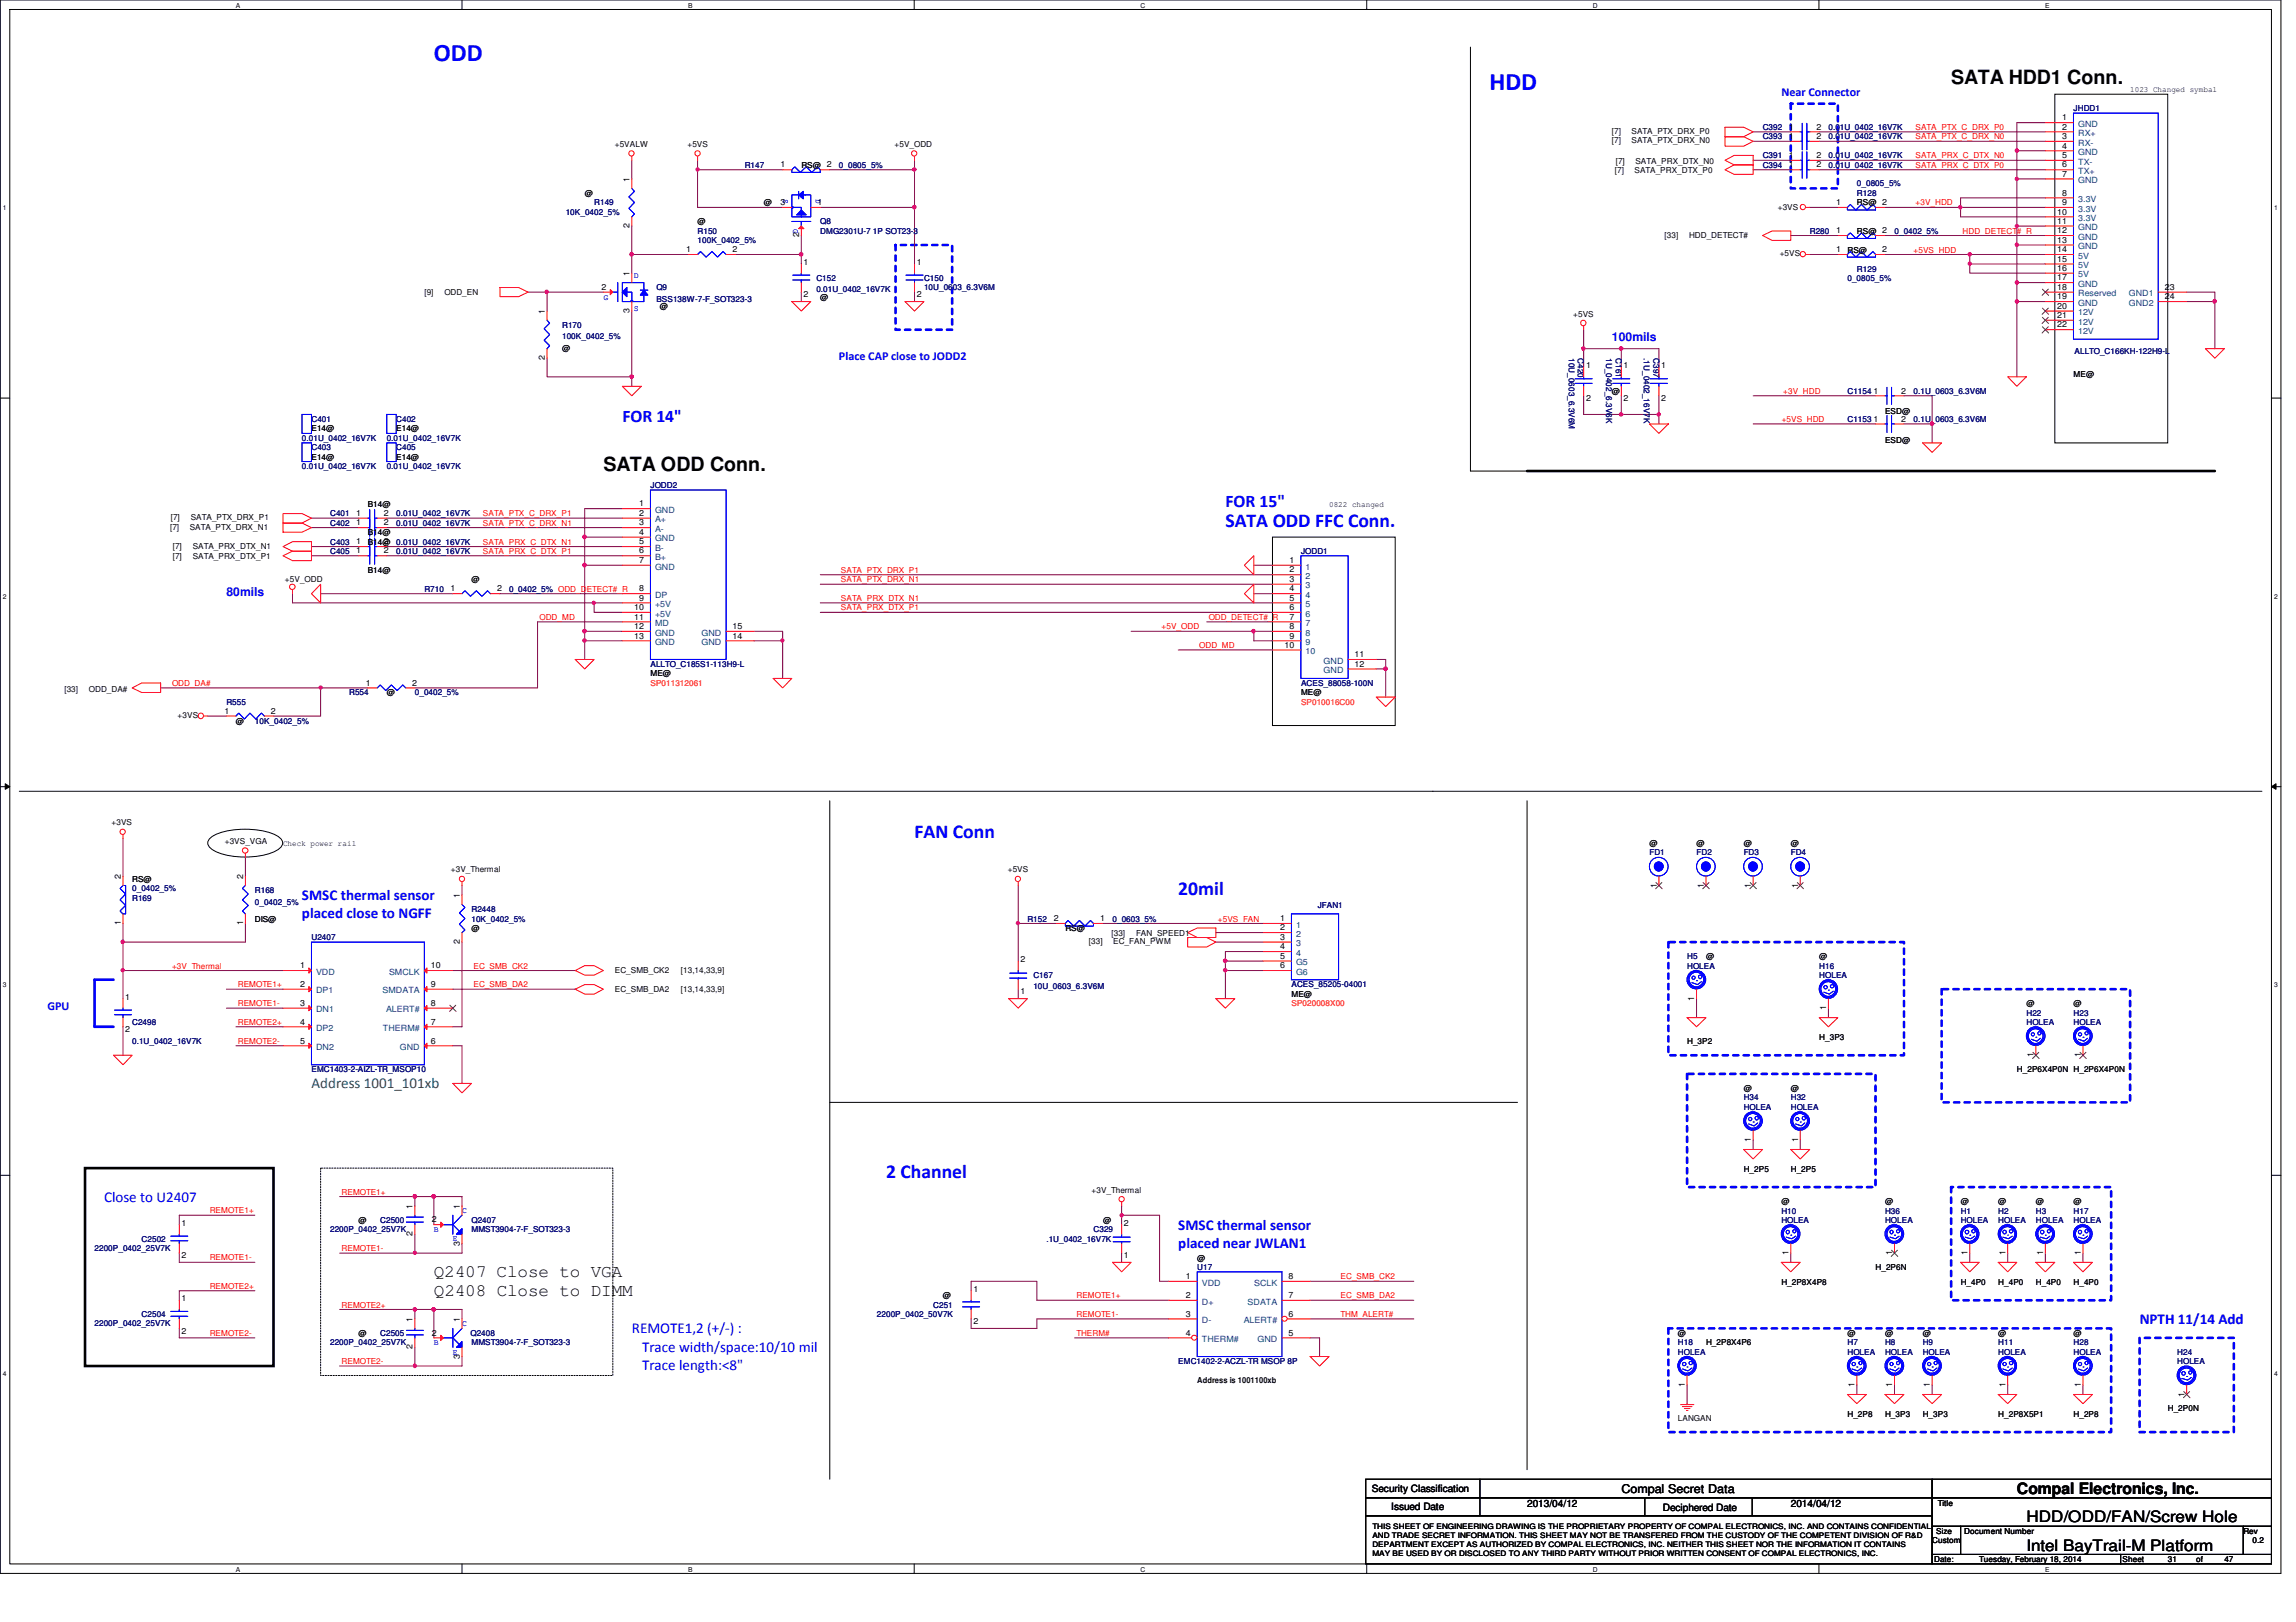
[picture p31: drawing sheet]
<svg xmlns="http://www.w3.org/2000/svg" width="297mm" height="210mm" viewBox="0 0 297 210" stroke-linecap="round" stroke-linejoin="round" font-family="sans-serif">
<defs><g id="words">
<g font-size="3.3" fill="#00f">
<text x="56.1" y="8">ODD</text>
<text x="192.7" y="11.6">HDD</text>
</g>
<g font-size="2.5">
<text x="252.4" y="10.9">SATA HDD1 Conn.</text>
<text x="78.1" y="60.9">SATA ODD Conn.</text>
</g>
<g font-size="2.5" fill="#00f">
<text x="158.5" y="68.2">SATA ODD FFC Conn.</text>
<text x="118.3" y="108.5">FAN Conn</text>
<text x="152.4" y="115.8">20mil</text>
<text x="114.6" y="152.4">2 Channel</text>
</g>
<g font-size="2.3" fill="#00f">
<text x="80.5" y="54.6">FOR 14&quot;</text>
<text x="158.5" y="65.6">FOR 15&quot;</text>
</g>
<g font-size="2.3">
<text x="56.1" y="165.2">Q2407 Close to VGA</text>
<text x="56.1" y="167.7">Q2408 Close to DIMM</text>
</g>
<g font-size="2">
<text x="260.9" y="193.3">Compal Electronics, Inc.</text>
<text x="262.2" y="197">HDD/ODD/FAN/Screw Hole</text>
<text x="262.2" y="200.7">Intel BayTrail-M Platform</text>
</g>
<g font-size="1.9" fill="#00f">
<text x="39.1" y="116.5">SMSC thermal sensor</text>
<text x="39.1" y="118.8">placed close to NGFF</text>
<text x="13.5" y="155.5">Close to U2407</text>
<text x="152.4" y="159.1">SMSC thermal sensor</text>
<text x="152.4" y="161.5">placed near JWLAN1</text>
<text x="81.7" y="172.6">REMOTE1,2 (+/-) :</text>
<text x="276.8" y="171.3">NPTH 11/14 Add</text>
<text x="83.1" y="174.9">Trace width/space:10/10 mil</text>
<text x="83.1" y="177.3">Trace length:&lt;8&quot;</text>
</g>
<text font-size="1.9" fill="#008040" x="40.3" y="140.8">Address 1001_101xb</text>
<g font-size="1.6" fill="#00f">
<text x="230.5" y="12.4">Near Connector</text>
<text x="108.5" y="46.6">Place CAP close to JODD2</text>
<text x="208.5" y="44.2">100mils</text>
<text x="29.3" y="77.1">80mils</text>
<text x="6.1" y="130.7">GPU</text>
</g>
<text font-size="1.6" x="209.8" y="193.2">Compal Secret Data</text>
<g font-size="1.3">
<text x="177.5" y="193.1">Security Classification</text>
<text x="180" y="195.4">Issued Date</text>
<text x="197.6" y="195">2013/04/12</text>
<text x="215.1" y="195.5">Deciphered Date</text>
<text x="231.7" y="195">2014/04/12</text>
</g>
<g font-size="1.1">
<text x="275.6" y="11.9">1023 Changed symbal</text>
<text x="208.5" y="17.3">[7]</text>
<text x="211.1" y="17.3">SATA_PTX_DRX_P0</text>
<text x="231.4" y="18">1</text>
<text x="231.4" y="16.8">1</text>
<text x="235" y="18">2</text>
<text x="235" y="16.8">2</text>
<text x="266.8" y="15.6">1</text>
<text x="266.8" y="16.8">2</text>
<text x="266.8" y="18">3</text>
<text x="79.5" y="19">+5VALW</text>
<text x="81.4" y="23.5" transform="rotate(-90 81.4 23.5)">1</text>
<text x="88.9" y="19">+5VS</text>
<text x="101" y="21.7">1</text>
<text x="103.7" y="21.7">RS@ 2</text>
<text x="115.7" y="19">+5V_ODD</text>
<text x="208.5" y="18.5">[7]</text>
<text x="208.9" y="22.4">[7]</text>
<text x="209" y="21.2">[7]</text>
<text x="211.1" y="18.5">SATA_PTX_DRX_N0</text>
<text x="211.5" y="22.4">SATA_PRX_DTX_P0</text>
<text x="211.6" y="21.2">SATA_PRX_DTX_N0</text>
<text x="231.4" y="20.4">1</text>
<text x="231.4" y="21.7">1</text>
<text x="235" y="20.4">2</text>
<text x="235" y="21.7">2</text>
<text x="266.8" y="19.2">4</text>
<text x="266.8" y="20.4">5</text>
<text x="266.8" y="21.7">6</text>
<text x="266.8" y="22.9">7</text>
<text x="75.6" y="25.4">@</text>
<text x="81.4" y="29.5" transform="rotate(-90 81.4 29.5)">2</text>
<text x="90.3" y="29">@</text>
<text x="98.8" y="26.6">@</text>
<text x="101" y="26.5">3</text>
<text x="105.7" y="26.5">1</text>
<text x="230" y="27.2">+3VS</text>
<text x="237.5" y="26.5">1</text>
<text x="240.2" y="26.6">RS@ 2</text>
<text x="266.1" y="27.8">10</text>
<text x="266.1" y="29">11</text>
<text x="266.8" y="25.3">8</text>
<text x="266.8" y="26.5">9</text>
<text x="81.4" y="35.7" transform="rotate(-90 81.4 35.7)">1</text>
<text x="88.8" y="32.6">1</text>
<text x="94.8" y="32.6">2</text>
<text x="103.4" y="30.7" transform="rotate(-90 103.4 30.7)">2</text>
<text x="104" y="34.2">1</text>
<text x="118.6" y="34.2">1</text>
<text x="215.3" y="30.9">[33]</text>
<text x="218.5" y="30.9">HDD_DETECT#</text>
<text x="230.2" y="33.2">+5VS</text>
<text x="237.5" y="32.6">1</text>
<text x="237.5" y="30.2">1</text>
<text x="239" y="32.7">RS@</text>
<text x="240.2" y="30.2">RS@ 2</text>
<text x="243.5" y="32.6">2</text>
<text x="266.1" y="30.2">12</text>
<text x="266.1" y="31.4">13</text>
<text x="266.1" y="32.6">14</text>
<text x="266.1" y="33.9">15</text>
<text x="266.1" y="35.1">16</text>
<text x="54.9" y="38.2">[9]</text>
<text x="57.5" y="38.2">ODD_EN</text>
<text x="70.5" y="40.6" transform="rotate(-90 70.5 40.6)">1</text>
<text x="77.8" y="37.5">2</text>
<text x="81.4" y="40.5" transform="rotate(-90 81.4 40.5)">3</text>
<text x="85.4" y="40">@</text>
<text x="104" y="38.5">2</text>
<text x="106.1" y="38.8">@</text>
<text x="118.6" y="38.5">2</text>
<text x="203.5" y="41">+5VS</text>
<text x="266.1" y="36.3">17</text>
<text x="266.1" y="37.5">18</text>
<text x="266.1" y="38.7">19</text>
<text x="266.1" y="40">20</text>
<text x="266.1" y="41.1">21</text>
<text x="280.1" y="37.5">23</text>
<text x="280.1" y="38.7">24</text>
<text x="70.5" y="46.6" transform="rotate(-90 70.5 46.6)">2</text>
<text x="72.7" y="45.4">@</text>
<text x="205.2" y="47.7">1</text>
<text x="210.1" y="47.7">1</text>
<text x="214.9" y="47.7">1</text>
<text x="266.1" y="42.4">22</text>
<text x="205.2" y="51.9">2</text>
<text x="208.5" y="51">@</text>
<text x="210.1" y="51.9">2</text>
<text x="214.9" y="51.9">2</text>
<text x="242.4" y="50.9">1</text>
<text x="243.9" y="53.6">ESD@</text>
<text x="246" y="50.9">2</text>
<text x="268.3" y="48.8">ME@</text>
<text x="40.3" y="55.8">E14@</text>
<text x="40.3" y="59.5">E14@</text>
<text x="51.3" y="55.8">E14@</text>
<text x="51.3" y="59.5">E14@</text>
<text x="242.4" y="54.6">1</text>
<text x="243.9" y="57.3">ESD@</text>
<text x="246" y="54.6">2</text>
<text x="47.6" y="65.6">B14@</text>
<text x="82.7" y="65.5">1</text>
<text x="172" y="65.6">0822 changed</text>
<text x="22" y="68.5">[7]</text>
<text x="22.1" y="67.3">[7]</text>
<text x="22.3" y="71.1">[7]</text>
<text x="24.5" y="68.5">SATA_PTX_DRX_N1</text>
<text x="24.7" y="67.3">SATA_PTX_DRX_P1</text>
<text x="24.9" y="71.1">SATA_PRX_DTX_N1</text>
<text x="46.1" y="71.6">1</text>
<text x="46.1" y="66.8">1</text>
<text x="46.1" y="68">1</text>
<text x="46.1" y="70.4">1</text>
<text x="47.6" y="69.3">B14@</text>
<text x="47.6" y="70.5">B14@ 0.01U_0402_16V7K</text>
<text x="49.7" y="71.6">2</text>
<text x="49.7" y="66.8">2</text>
<text x="49.7" y="68">2</text>
<text x="49.7" y="70.4">2</text>
<text x="82.7" y="66.8">2</text>
<text x="82.7" y="68">3</text>
<text x="82.7" y="69.2">4</text>
<text x="82.7" y="70.4">5</text>
<text x="82.7" y="71.6">6</text>
<text x="22.3" y="72.3">[7]</text>
<text x="24.9" y="72.3">SATA_PRX_DTX_P1</text>
<text x="36.9" y="75.4">+5V_ODD</text>
<text x="47.6" y="74.1">B14@</text>
<text x="58.3" y="76.5">1</text>
<text x="61" y="75.4">@</text>
<text x="64.3" y="76.5">2</text>
<text x="82.7" y="72.9">7</text>
<text x="82.7" y="76.5">8</text>
<text x="82.7" y="77.7">9</text>
<text x="166.8" y="72.9">1</text>
<text x="166.8" y="74.1">2</text>
<text x="166.8" y="75.3">3</text>
<text x="166.8" y="76.5">4</text>
<text x="166.8" y="77.7">5</text>
<text x="82" y="79">10</text>
<text x="82" y="80.2">11</text>
<text x="82" y="81.4">12</text>
<text x="82" y="82.6">13</text>
<text x="94.8" y="82.6">14</text>
<text x="94.8" y="81.4">15</text>
<text x="166.2" y="83.8">10</text>
<text x="166.8" y="79">6</text>
<text x="166.8" y="80.2">7</text>
<text x="166.8" y="81.4">8</text>
<text x="166.8" y="82.6">9</text>
<text x="8.3" y="89.5">[33]</text>
<text x="11.5" y="89.5">ODD_DA#</text>
<text x="47.3" y="88.7">1</text>
<text x="53.3" y="88.7">2</text>
<text x="84.2" y="87.5">ME@</text>
<text x="175.3" y="85">11</text>
<text x="175.3" y="86.3">12</text>
<text x="23" y="92.9">+3VS</text>
<text x="29" y="92.4">1</text>
<text x="30.5" y="93.6">@</text>
<text x="35" y="92.4">2</text>
<text x="50" y="90">@</text>
<text x="168.3" y="90">ME@</text>
<text x="14.4" y="106.8">+3VS</text>
<text x="15.6" y="113.7" transform="rotate(-90 15.6 113.7)">2</text>
<text x="29.1" y="109.3">+3VS_VGA</text>
<text x="31.5" y="113.7" transform="rotate(-90 31.5 113.7)">2</text>
<text x="36.6" y="109.4">Check power rail</text>
<text x="58.3" y="112.9">+3V_Thermal</text>
<text x="130.4" y="112.9">+5VS</text>
<text x="213.4" y="109.5">@</text>
<text x="219.5" y="109.5">@</text>
<text x="225.6" y="109.5">@</text>
<text x="231.7" y="109.5">@</text>
<text x="15.6" y="119.8" transform="rotate(-90 15.6 119.8)">1</text>
<text x="17.1" y="114.1">RS@</text>
<text x="31.5" y="119.8" transform="rotate(-90 31.5 119.8)">1</text>
<text x="33" y="119.3">DIS@</text>
<text x="59.5" y="116.2" transform="rotate(-90 59.5 116.2)">1</text>
<text x="136.4" y="119.2">2</text>
<text x="142.3" y="119.2">1</text>
<text x="165.6" y="119.2">1</text>
<text x="214.3" y="114.9" transform="rotate(-90 214.3 114.9)">1</text>
<text x="220.4" y="114.9" transform="rotate(-90 220.4 114.9)">1</text>
<text x="226.5" y="114.9" transform="rotate(-90 226.5 114.9)">1</text>
<text x="232.6" y="114.9" transform="rotate(-90 232.6 114.9)">1</text>
<text x="38.8" y="125.3">1</text>
<text x="55.7" y="125.3">10</text>
<text x="59.5" y="122.2" transform="rotate(-90 59.5 122.2)">2</text>
<text x="61" y="120.5">@</text>
<text x="79.5" y="125.9">EC_SMB_CK2</text>
<text x="88.1" y="125.9">[13,14,33,9]</text>
<text x="132" y="124.5">2</text>
<text x="137.8" y="120.5">RS@</text>
<text x="140.9" y="122.2">[33]</text>
<text x="143.8" y="121.1">[33]</text>
<text x="144" y="122.2">EC_FAN_PWM</text>
<text x="147" y="121.1">FAN_SPEED1</text>
<text x="165.6" y="120.4">2</text>
<text x="165.6" y="121.6">3</text>
<text x="165.6" y="124.1">5</text>
<text x="165.6" y="125.3">6</text>
<text x="165.6" y="122.9">4</text>
<text x="220.7" y="124.1">@</text>
<text x="235.4" y="124.1">@</text>
<text x="16.2" y="129.4">1</text>
<text x="38.8" y="130.2">3</text>
<text x="38.8" y="127.7">2</text>
<text x="55.7" y="127.7">9</text>
<text x="55.7" y="130.2">8</text>
<text x="79.5" y="128.4">EC_SMB_DA2</text>
<text x="88.1" y="128.4">[13,14,33,9]</text>
<text x="132" y="128.7">1</text>
<text x="167.1" y="129">ME@</text>
<text x="219.2" y="129.5" transform="rotate(-90 219.2 129.5)">1</text>
<text x="236.3" y="130.7" transform="rotate(-90 236.3 130.7)">1</text>
<text x="262.2" y="130.2">@</text>
<text x="268.3" y="130.2">@</text>
<text x="16.2" y="133.6">2</text>
<text x="38.8" y="132.6">4</text>
<text x="38.8" y="135">5</text>
<text x="55.7" y="135">6</text>
<text x="55.7" y="132.6">7</text>
<text x="218.3" y="135.1">H_3P2</text>
<text x="235.4" y="134.6">H_3P3</text>
<text x="263.1" y="136.8" transform="rotate(-90 263.1 136.8)">1</text>
<text x="269.2" y="136.8" transform="rotate(-90 269.2 136.8)">1</text>
<text x="225.6" y="141.2">@</text>
<text x="231.7" y="141.2">@</text>
<text x="260.9" y="138.8">H_2P6X4P0N H_2P6X4P0N</text>
<text x="226.5" y="147.8" transform="rotate(-90 226.5 147.8)">1</text>
<text x="232.6" y="147.8" transform="rotate(-90 232.6 147.8)">1</text>
<text x="141.2" y="154.3">+3V_Thermal</text>
<text x="225.6" y="151.7">H_2P5</text>
<text x="230.5" y="155.8">@</text>
<text x="231.7" y="151.7">H_2P5</text>
<text x="243.9" y="155.8">@</text>
<text x="253.7" y="155.8">@</text>
<text x="258.5" y="155.8">@</text>
<text x="263.4" y="155.8">@</text>
<text x="268.3" y="155.8">@</text>
<text x="23.5" y="158.6">1</text>
<text x="46.4" y="158.2">@</text>
<text x="53.4" y="160" transform="rotate(-90 53.4 160)">2</text>
<text x="53.4" y="156.4" transform="rotate(-90 53.4 156.4)">1</text>
<text x="55.9" y="158.2">2</text>
<text x="59.5" y="161.2" transform="rotate(-90 59.5 161.2)">3</text>
<text x="59.5" y="156.4" transform="rotate(-90 59.5 156.4)">1</text>
<text x="142.7" y="158.2">@</text>
<text x="145.4" y="158.6">2</text>
<text x="23.5" y="162.9">2</text>
<text x="125.9" y="167.2">1</text>
<text x="145.4" y="162.9">1</text>
<text x="153.4" y="165.5">1</text>
<text x="153.4" y="168">2</text>
<text x="154.9" y="163.2">@</text>
<text x="166.7" y="165.5">8</text>
<text x="166.7" y="168">7</text>
<text x="230.5" y="166.3">H_2P8X4P8</text>
<text x="231.4" y="162.4" transform="rotate(-90 231.4 162.4)">1</text>
<text x="242.7" y="164.3">H_2P6N</text>
<text x="244.8" y="162.4" transform="rotate(-90 244.8 162.4)">1</text>
<text x="253.7" y="166.3">H_4P0</text>
<text x="254.5" y="162.4" transform="rotate(-90 254.5 162.4)">1</text>
<text x="258.5" y="166.3">H_4P0</text>
<text x="259.5" y="162.4" transform="rotate(-90 259.5 162.4)">1</text>
<text x="263.4" y="166.3">H_4P0</text>
<text x="264.3" y="162.4" transform="rotate(-90 264.3 162.4)">1</text>
<text x="268.3" y="166.3">H_4P0</text>
<text x="269.2" y="162.4" transform="rotate(-90 269.2 162.4)">1</text>
<text x="23.5" y="168.4">1</text>
<text x="23.5" y="172.6">2</text>
<text x="46.4" y="172.9">@</text>
<text x="53.4" y="171.1" transform="rotate(-90 53.4 171.1)">1</text>
<text x="55.9" y="172.8">2</text>
<text x="59.5" y="171.1" transform="rotate(-90 59.5 171.1)">1</text>
<text x="122" y="168">@</text>
<text x="125.9" y="171.4">2</text>
<text x="153.4" y="172.8">4</text>
<text x="153.4" y="170.4">3</text>
<text x="166.7" y="172.8">5</text>
<text x="166.7" y="170.4">6</text>
<text x="217.1" y="172.9">@</text>
<text x="239" y="172.9">@</text>
<text x="243.9" y="172.9">@</text>
<text x="248.7" y="172.9">@</text>
<text x="258.5" y="172.9">@</text>
<text x="268.3" y="172.9">@</text>
<text x="53.4" y="174.6" transform="rotate(-90 53.4 174.6)">2</text>
<text x="59.5" y="175.9" transform="rotate(-90 59.5 175.9)">3</text>
<text x="154.9" y="179">Address is 1001100xb</text>
<text x="218" y="179.5" transform="rotate(-90 218 179.5)">1</text>
<text x="220.7" y="174.1">H_2P8X4P6</text>
<text x="239.9" y="179.5" transform="rotate(-90 239.9 179.5)">1</text>
<text x="244.8" y="179.5" transform="rotate(-90 244.8 179.5)">1</text>
<text x="249.7" y="179.5" transform="rotate(-90 249.7 179.5)">1</text>
<text x="259.5" y="179.5" transform="rotate(-90 259.5 179.5)">1</text>
<text x="269.2" y="179.5" transform="rotate(-90 269.2 179.5)">1</text>
<text x="217.1" y="183.9">LANGAN</text>
<text x="239" y="183.4">H_2P8</text>
<text x="243.9" y="183.4">H_3P3</text>
<text x="248.7" y="183.4">H_3P3</text>
<text x="258.5" y="183.4">H_2P8X5P1</text>
<text x="268.3" y="183.4">H_2P8</text>
<text x="280.5" y="182.6">H_2P0N</text>
<text x="282.6" y="180.7" transform="rotate(-90 282.6 180.7)">1</text>
<text x="250.7" y="194.9">Title</text>
<text x="250" y="199.7">Custom</text>
<text x="250.2" y="202.1">Date:</text>
<text x="250.5" y="198.5">Size</text>
<text x="254.1" y="198.5">Document Number</text>
<text x="256.1" y="202.1">Tuesday, February 18, 2014</text>
<text x="274.6" y="202.1">Sheet</text>
<text x="280.5" y="202.1">31</text>
<text x="284.1" y="202.1">of</text>
<text x="287.8" y="202.1">47</text>
<text x="290.2" y="198.5">Rev</text>
<text x="291.4" y="199.7">0.2</text>
</g>
<g font-size="1.1" fill="#000080">
<text x="228" y="16.8">C392</text>
<text x="236.6" y="16.8">0.01U_0402_16V7K</text>
<text x="268.3" y="14.4">JHDD1</text>
<text x="96.3" y="21.7">R147</text>
<text x="108.5" y="21.7">0_0805_5%</text>
<text x="228" y="20.5">C391</text>
<text x="228" y="21.7">C394</text>
<text x="228" y="18">C393</text>
<text x="236.6" y="20.5">0.01U_0402_16V7K</text>
<text x="236.6" y="21.7">0.01U_0402_16V7K</text>
<text x="236.6" y="18">0.01U_0402_16V7K</text>
<text x="73.2" y="27.8">10K_0402_5%</text>
<text x="76.9" y="26.6">R149</text>
<text x="106.1" y="29">Q8</text>
<text x="240.2" y="25.4">R128</text>
<text x="240.2" y="24.1">0_0805_5%</text>
<text x="90.3" y="30.2">R150</text>
<text x="90.3" y="31.5">100K_0402_5%</text>
<text x="106.1" y="30.2">DMG2301U-7 1P SOT23-3</text>
<text x="234.1" y="30.2">R280</text>
<text x="240.2" y="35.1">R129</text>
<text x="245.1" y="30.2">0_0402_5%</text>
<text x="84.9" y="37.5">Q9</text>
<text x="84.9" y="39">BSS138W-7-F_SOT323-3</text>
<text x="105.6" y="36.3">C152</text>
<text x="105.6" y="37.8">0.01U_0402_16V7K</text>
<text x="119.5" y="36.3">C150</text>
<text x="119.5" y="37.5">10U_0603_6.3V6M</text>
<text x="239" y="36.3">0_0805_5%</text>
<text x="72.7" y="42.4">R170</text>
<text x="72.7" y="43.9">100K_0402_5%</text>
<text x="202.9" y="46.4" transform="rotate(90 202.9 46.4)">10U_0603_6.3V6M</text>
<text x="204.1" y="46.4" transform="rotate(90 204.1 46.4)">C420</text>
<text x="207.8" y="46.4" transform="rotate(90 207.8 46.4)">1U_0402_6.3V6K</text>
<text x="209" y="46.4" transform="rotate(90 209 46.4)">C161</text>
<text x="212.7" y="46.4" transform="rotate(90 212.7 46.4)">.1U_0402_16V7K</text>
<text x="213.9" y="46.4" transform="rotate(90 213.9 46.4)">C397</text>
<text x="268.4" y="45.8">ALLTO_C166KH-122H9-L</text>
<text x="239" y="51">C1154</text>
<text x="247.6" y="51">0.1U_0603_6.3V6M</text>
<text x="39.1" y="57.1">0.01U_0402_16V7K</text>
<text x="40.3" y="54.6">C401</text>
<text x="40.3" y="58.3">C403</text>
<text x="50" y="57.1">0.01U_0402_16V7K</text>
<text x="51.3" y="54.6">C402</text>
<text x="51.3" y="58.3">C405</text>
<text x="239" y="54.6">C1153</text>
<text x="247.6" y="54.6">0.1U_0603_6.3V6M</text>
<text x="39.1" y="60.7">0.01U_0402_16V7K</text>
<text x="50" y="60.7">0.01U_0402_16V7K</text>
<text x="84.2" y="63.2">JODD2</text>
<text x="42.7" y="71.7">C405</text>
<text x="42.7" y="66.8">C401</text>
<text x="42.7" y="68">C402</text>
<text x="42.7" y="70.5">C403</text>
<text x="51.3" y="71.7">0.01U_0402_16V7K</text>
<text x="51.3" y="66.8">0.01U_0402_16V7K</text>
<text x="51.3" y="68">0.01U_0402_16V7K</text>
<text x="168.3" y="71.7">JODD1</text>
<text x="54.9" y="76.6">R710</text>
<text x="65.9" y="76.6">0_0402_5% ODD_DETECT#_R</text>
<text x="84.2" y="86.3">ALLTO_C185S1-113H9-L</text>
<text x="168.3" y="88.8">ACES_88058-100N</text>
<text x="29.3" y="91.2">R555</text>
<text x="33" y="93.6">10K_0402_5%</text>
<text x="45.2" y="90">R554</text>
<text x="53.7" y="90">0_0402_5%</text>
<text x="213.4" y="110.7">FD1</text>
<text x="219.5" y="110.7">FD2</text>
<text x="225.6" y="110.7">FD3</text>
<text x="231.7" y="110.7">FD4</text>
<text x="17.1" y="116.5">R169</text>
<text x="17.1" y="115.4">0_0402_5%</text>
<text x="33" y="115.6">R168</text>
<text x="33" y="117.1">0_0402_5%</text>
<text x="61" y="118">R2448</text>
<text x="61" y="119.3">10K_0402_5%</text>
<text x="132.9" y="119.3">R152</text>
<text x="143.9" y="119.3">0_0603_5%</text>
<text x="170.5" y="117.5">JFAN1</text>
<text x="40.3" y="121.7">U2407</text>
<text x="218.3" y="124.1">H5</text>
<text x="218.3" y="125.3">HOLEA</text>
<text x="235.4" y="125.3">H16</text>
<text x="133.7" y="126.6">C167</text>
<text x="133.7" y="128">10U_0603_6.3V6M</text>
<text x="167.1" y="127.8">ACES_85205-04001</text>
<text x="235.4" y="126.6">HOLEA</text>
<text x="262.2" y="131.4">H22</text>
<text x="268.3" y="131.4">H23</text>
<text x="17.1" y="132.7">C2498</text>
<text x="17.1" y="135.1">0.1U_0402_16V7K</text>
<text x="262.2" y="132.7">HOLEA</text>
<text x="268.3" y="132.7">HOLEA</text>
<text x="40.3" y="138.8">EMC1403-2-AIZL-TR_MSOP10</text>
<text x="225.6" y="142.4">H34</text>
<text x="225.6" y="143.6">HOLEA</text>
<text x="231.7" y="142.4">H32</text>
<text x="231.7" y="143.6">HOLEA</text>
<text x="12.2" y="161.9">2200P_0402_25V7K</text>
<text x="18.3" y="160.7">C2502</text>
<text x="42.7" y="159.5">2200P_0402_25V7K</text>
<text x="49.2" y="158.2">C2500</text>
<text x="61" y="158.2">Q2407</text>
<text x="61" y="159.5">MMST3904-7-F_SOT323-3</text>
<text x="135.4" y="160.7">.1U_0402_16V7K</text>
<text x="141.5" y="159.5">C329</text>
<text x="230.5" y="157.1">H10</text>
<text x="230.5" y="158.2">HOLEA</text>
<text x="243.9" y="157.1">H36</text>
<text x="243.9" y="158.2">HOLEA</text>
<text x="253.7" y="157.1">H1</text>
<text x="253.7" y="158.2">HOLEA</text>
<text x="258.5" y="157.1">H2</text>
<text x="258.5" y="158.2">HOLEA</text>
<text x="263.4" y="157.1">H3</text>
<text x="263.4" y="158.2">HOLEA</text>
<text x="268.3" y="157.1">H17</text>
<text x="268.3" y="158.2">HOLEA</text>
<text x="154.9" y="164.3">U17</text>
<text x="12.2" y="171.7">2200P_0402_25V7K</text>
<text x="18.3" y="170.4">C2504</text>
<text x="49.2" y="172.9">C2505</text>
<text x="60.9" y="172.9">Q2408</text>
<text x="113.4" y="170.4">2200P_0402_50V7K</text>
<text x="120.7" y="169.2">C251</text>
<text x="42.7" y="174.1">2200P_0402_25V7K</text>
<text x="61" y="174.1">MMST3904-7-F_SOT323-3</text>
<text x="152.4" y="176.5">EMC1402-2-ACZL-TR MSOP 8P</text>
<text x="217.1" y="174.1">H18</text>
<text x="217.1" y="175.3">HOLEA</text>
<text x="239" y="174.1">H7</text>
<text x="239" y="175.3">HOLEA</text>
<text x="243.9" y="174.1">H8</text>
<text x="243.9" y="175.3">HOLEA</text>
<text x="248.7" y="174.1">H9</text>
<text x="248.7" y="175.3">HOLEA</text>
<text x="258.5" y="174.1">H11</text>
<text x="258.5" y="175.3">HOLEA</text>
<text x="268.3" y="174.1">H28</text>
<text x="268.3" y="175.3">HOLEA</text>
<text x="281.7" y="175.3">H24</text>
<text x="281.7" y="176.5">HOLEA</text>
</g>
<g font-size="1.1" fill="#f00">
<text x="247.8" y="16.8">SATA_PTX_C_DRX_P0</text>
<text x="247.8" y="18">SATA_PTX_C_DRX_N0</text>
<text x="247.8" y="20.5">SATA_PRX_C_DTX_N0</text>
<text x="247.8" y="21.7">SATA_PRX_C_DTX_P0</text>
<text x="247.8" y="26.6">+3V_HDD</text>
<text x="247.6" y="32.7">+5VS_HDD</text>
<text x="253.9" y="30.2">HDD_DETECT#_R</text>
<text x="230.7" y="51">+3V_HDD</text>
<text x="230.5" y="54.6">+5VS_HDD</text>
<text x="62.5" y="71.7">SATA_PRX_C_DTX_P1</text>
<text x="62.5" y="70.5">SATA_PRX_C_DTX_N1</text>
<text x="62.5" y="66.8">SATA_PTX_C_DRX_P1</text>
<text x="62.5" y="68">SATA_PTX_C_DRX_N1</text>
<text x="108.8" y="77.8">SATA_PRX_DTX_N1</text>
<text x="108.8" y="74.1">SATA_PTX_DRX_P1</text>
<text x="108.8" y="75.4">SATA_PTX_DRX_N1</text>
<text x="69.8" y="80.2">ODD_MD</text>
<text x="108.8" y="79">SATA_PRX_DTX_P1</text>
<text x="150.3" y="81.4">+5V_ODD</text>
<text x="155.1" y="83.9">ODD_MD</text>
<text x="156.4" y="80.2">ODD_DETECT#_R</text>
<text x="22.3" y="88.8">ODD_DA#</text>
<text x="157.6" y="119.3">+5VS_FAN</text>
<text x="22.3" y="125.3">+3V_Thermal</text>
<text x="61.3" y="125.3">EC_SMB_CK2</text>
<text x="30.8" y="127.8">REMOTE1+</text>
<text x="30.8" y="130.2">REMOTE1-</text>
<text x="61.3" y="127.8">EC_SMB_DA2</text>
<text x="30.8" y="132.6">REMOTE2+</text>
<text x="30.8" y="135.1">REMOTE2-</text>
<text x="44.2" y="154.6">REMOTE1+</text>
<text x="27.1" y="157">REMOTE1+</text>
<text x="44.2" y="161.9">REMOTE1-</text>
<text x="27.1" y="163.1">REMOTE1-</text>
<text x="27.1" y="166.8">REMOTE2+</text>
<text x="173.4" y="165.6">EC_SMB_CK2</text>
<text x="27.1" y="172.9">REMOTE2-</text>
<text x="44.2" y="169.2">REMOTE2+</text>
<text x="139.3" y="168">REMOTE1+</text>
<text x="139.3" y="170.4">REMOTE1-</text>
<text x="139.3" y="172.9">THERM#</text>
<text x="173.4" y="168">EC_SMB_DA2</text>
<text x="173.4" y="170.4">THM_ALERT#</text>
<text x="44.2" y="176.5">REMOTE2-</text>
</g>
<g font-size="1.1" fill="#004080">
<text x="268.9" y="16.4">GND</text>
<text x="268.9" y="17.6">RX+</text>
<text x="268.9" y="18.8">RX-</text>
<text x="268.9" y="20.1">GND</text>
<text x="268.9" y="21.3">TX-</text>
<text x="268.9" y="22.5">TX+</text>
<text x="268.9" y="23.7">GND</text>
<text x="268.9" y="26.2">3.3V</text>
<text x="268.9" y="27.4">3.3V</text>
<text x="268.9" y="28.6">3.3V</text>
<text x="268.9" y="29.8">GND</text>
<text x="268.9" y="31">GND</text>
<text x="268.9" y="32.3">GND</text>
<text x="268.9" y="33.5">5V</text>
<text x="268.9" y="34.7">5V</text>
<text x="268.9" y="35.9">5V</text>
<text x="268.9" y="37.1">GND</text>
<text x="268.9" y="38.4">Reserved</text>
<text x="268.9" y="39.6">GND</text>
<text x="268.9" y="40.8">12V</text>
<text x="268.9" y="42">12V</text>
<text x="275.4" y="38.4">GND1</text>
<text x="275.4" y="39.6">GND2</text>
<text x="268.9" y="43.2">12V</text>
<text x="84.7" y="66.4">GND</text>
<text x="84.7" y="67.6">A+</text>
<text x="84.7" y="68.8">A-</text>
<text x="84.7" y="70.1">GND</text>
<text x="84.7" y="71.3">B-</text>
<text x="84.7" y="72.5">B+</text>
<text x="84.7" y="73.7">GND</text>
<text x="84.7" y="77.4">DP</text>
<text x="168.9" y="73.7">1</text>
<text x="168.9" y="74.9">2</text>
<text x="168.9" y="76.2">3</text>
<text x="168.9" y="77.4">4</text>
<text x="84.7" y="78.6">+5V</text>
<text x="84.7" y="79.8">+5V</text>
<text x="84.7" y="81">MD</text>
<text x="84.7" y="82.3">GND</text>
<text x="84.7" y="83.5">GND</text>
<text x="90.8" y="83.5">GND</text>
<text x="90.8" y="82.3">GND</text>
<text x="168.9" y="78.6">5</text>
<text x="168.9" y="79.8">6</text>
<text x="168.9" y="81">7</text>
<text x="168.9" y="82.3">8</text>
<text x="168.9" y="83.5">9</text>
<text x="168.9" y="84.7">10</text>
<text x="171.2" y="85.9">GND</text>
<text x="171.2" y="87.1">GND</text>
<text x="167.7" y="120.1">1</text>
<text x="167.7" y="121.2">2</text>
<text x="167.7" y="122.5">3</text>
<text x="167.7" y="124.9">G5</text>
<text x="167.7" y="123.7">4</text>
<text x="40.9" y="131">DN1</text>
<text x="40.9" y="128.6">DP1</text>
<text x="40.9" y="126.2">VDD</text>
<text x="49.5" y="128.6">SMDATA</text>
<text x="49.9" y="131">ALERT#</text>
<text x="50.3" y="126.2">SMCLK</text>
<text x="167.7" y="126.2">G6</text>
<text x="40.9" y="133.4">DP2</text>
<text x="40.9" y="135.9">DN2</text>
<text x="49.5" y="133.4">THERM#</text>
<text x="51.7" y="135.9">GND</text>
<text x="155.5" y="166.4">VDD</text>
<text x="162.3" y="166.4">SCLK</text>
<text x="155.5" y="173.7">THERM#</text>
<text x="155.5" y="168.8">D+</text>
<text x="155.5" y="171.2">D-</text>
<text x="160.9" y="171.2">ALERT#</text>
<text x="161.4" y="168.8">SDATA</text>
<text x="162.7" y="173.7">GND</text>
</g>
<g font-size="1.1" fill="#00f">
<text x="101.3" y="25.7" transform="rotate(90 101.3 25.7)">S</text>
<text x="102.6" y="29.6" transform="rotate(90 102.6 29.6)">G</text>
<text x="105.5" y="25.7" transform="rotate(90 105.5 25.7)">D</text>
<text x="82" y="35.9">D</text>
<text x="78.1" y="38.9">G</text>
<text x="82" y="40.2">S</text>
<text x="56.1" y="159.4">B</text>
<text x="58.6" y="160.7">E</text>
<text x="59.8" y="157">C</text>
<text x="59.8" y="171.6">C</text>
<text x="56.1" y="174.1">B</text>
<text x="58.6" y="175.3">E</text>
</g>
<g font-size="1.1" fill="#ff8000">
<text x="84.2" y="88.8">SP011312061</text>
<text x="168.3" y="91.2">SP010016C00</text>
<text x="167.1" y="130.2">SP020008X00</text>
</g>
<g font-size="1">
<text x="177.5" y="197.9">THIS SHEET OF ENGINEERING DRAWING IS THE PROPRIETARY PROPERTY OF COMPAL ELECTRONICS, INC. AND CONTAINS CONFIDENTIAL</text>
<text x="177.5" y="199.1">AND TRADE SECRET INFORMATION. THIS SHEET MAY NOT BE TRANSFERED FROM THE CUSTODY OF THE COMPETENT DIVISION OF R&amp;D</text>
<text x="177.5" y="200.2">DEPARTMENT EXCEPT AS AUTHORIZED BY COMPAL ELECTRONICS, INC. NEITHER THIS SHEET NOR THE INFORMATION IT CONTAINS</text>
<text x="177.5" y="201.3">MAY BE USED BY OR DISCLOSED TO ANY THIRD PARTY WITHOUT PRIOR WRITTEN CONSENT OF COMPAL ELECTRONICS, INC.</text>
</g>
<g font-size=".9">
<text x="30.5" y="1">A</text>
<text x="89" y="1">B</text>
<text x="147.5" y="1">C</text>
<text x="206.1" y="1">D</text>
<text x="264.6" y="1">E</text>
<text x=".4" y="27.2">1</text>
<text x="294.2" y="27.2">1</text>
<text x=".4" y="77.5">2</text>
<text x="294.2" y="77.5">2</text>
<text x=".4" y="127.8">3</text>
<text x="294.2" y="127.8">3</text>
<text x=".4" y="178.1">4</text>
<text x="294.2" y="178.1">4</text>
<text x="30.5" y="203.4">A</text>
<text x="89" y="203.4">B</text>
<text x="147.5" y="203.4">C</text>
<text x="206.1" y="203.4">D</text>
<text x="264.6" y="203.4">E</text>
</g>
</g></defs>
<path d="M0 0h295.1v203.6h-295.1zM1.3 1.2h292.6v201.2h-292.6z" fill="none" stroke="#000" stroke-width=".13"/>
<g fill="#fff">
<path d="M30.5 .2h.6v.9h-.6z"/>
<path d="M30.5 202.6h.6v.9h-.6z"/>
</g>
<path d="M59.8 0v1.2M59.8 202.4v1.2" fill="none" stroke="#000" stroke-width=".13"/>
<g fill="#fff">
<path d="M89 .2h.6v.9h-.6z"/>
<path d="M89 202.6h.6v.9h-.6z"/>
</g>
<path d="M118.3 0v1.2M118.3 202.4v1.2" fill="none" stroke="#000" stroke-width=".13"/>
<g fill="#fff">
<path d="M147.5 .2h.6v.9h-.6z"/>
<path d="M147.5 202.6h.6v.9h-.6z"/>
</g>
<path d="M176.8 0v1.2M176.8 202.4v1.2" fill="none" stroke="#000" stroke-width=".13"/>
<g fill="#fff">
<path d="M206.1 .2h.6v.9h-.6z"/>
<path d="M206.1 202.6h.6v.9h-.6z"/>
</g>
<path d="M235.3 0v1.2M235.3 202.4v1.2" fill="none" stroke="#000" stroke-width=".13"/>
<g fill="#fff">
<path d="M264.6 .2h.5v.9h-.5z"/>
<path d="M264.6 202.6h.5v.9h-.5z"/>
<path d="M.4 26.4h.4v.9h-.4z"/>
<path d="M294.2 26.4h.5v.9h-.5z"/>
<path d="M.4 76.7h.4v.9h-.4z"/>
<path d="M294.2 76.7h.5v.9h-.5z"/>
</g>
<path d="M0 51.5h1.3M293.9 51.5h1.2" fill="none" stroke="#000" stroke-width=".13"/>
<g fill="#fff">
<path d="M.4 127h.4v.9h-.4z"/>
<path d="M294.2 127h.5v.9h-.5z"/>
</g>
<path d="M0 101.8h1.3M.7 101.4l.6 .4-.6 .3zM293.9 101.8l.6-.4v.7zM293.9 101.8h1.2" fill="none" stroke="#000" stroke-width=".13"/>
<path d="M.7 101.4l.6 .4-.6 .3zM293.9 101.8l.6-.4v.7z" fill="#000"/>
<g fill="#fff">
<path d="M.4 177.2h.4v1h-.4z"/>
<path d="M294.2 177.2h.5v1h-.5z"/>
</g>
<path d="M190.2 6.1v54.9h8.6M265.8 12.2h14.6v45.1h-14.6zM276.2 57.3h.1M164.6 69.5h15.9v24.4h-15.9zM2.5 102.4h290.1M27.3 108.4a7.5 7.5 0 0 1 4.4-1.1 7.7 7.7 0 0 1 4.5 1.1 .81 .81 0 0 1 0 1.4 7.6 7.6 0 0 1-4.5 1.1 7.4 7.4 0 0 1-4.4-1.1 .82 .82 0 0 1 0-1.4zM107.3 103.6v87.8M197.6 103.6v86.6M0 152.1h1.3M107.3 142.7h89M293.9 152.1h1.2" fill="none" stroke="#000" stroke-width=".13"/>
<path d="M197.6 61h88.9M11 151.2h24.4v25.6h-24.4z" fill="none" stroke="#000" stroke-width=".34"/>
<path d="M41.5 151.2h37.8v26.8h-37.8z" fill="none" stroke="#000" stroke-width=".13" stroke-dasharray=".2 .2"/>
<path d="M231.7 13.4h6.1v11h-6.1zM115.9 31.7h7.3v11h-7.3zM215.8 121.9h30.5v14.7h-30.5zM218.3 139h24.3v14.6h-24.3zM251.2 128h24.4v14.7h-24.4zM252.4 153.6h20.7v14.7h-20.7zM215.8 171.9h57.3v13.4h-57.3zM276.8 173.1h12.2v12.2h-12.2z" fill="none" stroke="#00f" stroke-width=".34" stroke-dasharray=".7 .7"/>
<path d="M14.7 126.8h-2.5v6.1h2.5" fill="none" stroke="#00f" stroke-width=".34"/>
<path d="M226.8 18.3h4.9M226.8 17.1h4.9M235.4 17.1h29.2M235.4 18.3h29.2M260.9 19.5v3.7h3.7M260.9 19.5h3.7M264.6 15.9h-3.7v3.6M226.8 20.7h4.9M226.8 22h4.9" fill="none" stroke="#800040" stroke-width=".13"/>
<path d="M260.8 23h.3v.2v.1l-.2 .1-.1-.1z" fill-rule="evenodd" fill="#f0f"/>
<path d="M260.8 23h.3v.2v.1l-.2 .1-.1-.1z" fill="none" stroke="#f0f" stroke-width=".13"/>
<path d="M260.8 19.3h.3v.2v.1l-.2 .1-.1-.1z" fill-rule="evenodd" fill="#f0f"/>
<path d="M260.8 19.3h.3v.2v.1l-.2 .1-.1-.1z" fill="none" stroke="#f0f" stroke-width=".13"/>
<path d="M235.4 20.7h29.2M235.4 22h29.2M254.8 32.9v2.4h9.8" fill="none" stroke="#800040" stroke-width=".13"/>
<path d="M254.7 34h.3v.1v.2h-.2h-.1z" fill-rule="evenodd" fill="#f0f"/>
<path d="M254.7 34h.3v.1v.2h-.2h-.1z" fill="none" stroke="#f0f" stroke-width=".13"/>
<path d="M254.8 32.9h9.8" fill="none" stroke="#800040" stroke-width=".13"/>
<path d="M254.7 32.7h.3v.2v.2h-.2h-.1z" fill-rule="evenodd" fill="#f0f"/>
<path d="M254.7 32.7h.3v.2v.2h-.2h-.1z" fill="none" stroke="#f0f" stroke-width=".13"/>
<path d="M254.8 34.2h9.8M204.9 42.7v2.4h4.8" fill="none" stroke="#800040" stroke-width=".13"/>
<path d="M209.6 44.9h.3l.1 .2-.1 .2h-.2h-.1z" fill-rule="evenodd" fill="#f0f"/>
<path d="M209.6 44.9h.3l.1 .2-.1 .2h-.2h-.1z" fill="none" stroke="#f0f" stroke-width=".13"/>
<path d="M204.7 44.9h.3l.1 .2-.1 .2h-.2h-.1z" fill-rule="evenodd" fill="#f0f"/>
<path d="M204.7 44.9h.3l.1 .2-.1 .2h-.2h-.1z" fill="none" stroke="#f0f" stroke-width=".13"/>
<path d="M204.9 51.2v2.4h4.8" fill="none" stroke="#800040" stroke-width=".13"/>
<path d="M209.6 53.5h.3l.1 .1-.1 .2h-.2h-.1z" fill-rule="evenodd" fill="#f0f"/>
<path d="M209.6 53.5h.3l.1 .1-.1 .2h-.2h-.1z" fill="none" stroke="#f0f" stroke-width=".13"/>
<path d="M209.7 51.2v2.4h4.9v1.3" fill="none" stroke="#800040" stroke-width=".13"/>
<path d="M214.4 53.5h.3l.1 .1-.1 .2h-.1h-.2z" fill-rule="evenodd" fill="#f0f"/>
<path d="M214.4 53.5h.3l.1 .1-.1 .2h-.1h-.2z" fill="none" stroke="#f0f" stroke-width=".13"/>
<path d="M260.9 39v9.8M204.9 45.1v2.4M209.7 47.5v-2.4h4.9v2.4M214.6 51.2v2.4" fill="none" stroke="#800040" stroke-width=".13"/>
<path d="M260.8 38.8h.3v.2v.2h-.2h-.1z" fill-rule="evenodd" fill="#f0f"/>
<path d="M260.8 38.8h.3v.2v.2h-.2h-.1z" fill="none" stroke="#f0f" stroke-width=".13"/>
<path d="M106.1 78h58.5M106.1 79.2h58.5M162.2 76.8h2.4M162.2 81.7h2.4" fill="none" stroke="#800040" stroke-width=".13"/>
<path d="M162 81.5h.3l.1 .2-.1 .1-.1 .1-.2-.1z" fill-rule="evenodd" fill="#f0f"/>
<path d="M162 81.5h.3l.1 .2-.1 .1-.1 .1-.2-.1z" fill="none" stroke="#f0f" stroke-width=".13"/>
<path d="M106.1 74.4h58.5M106.1 75.6h58.5M146.3 81.7h15.9v1.2h2.4M178 85.3h1.3M179.3 86.6v3.6" fill="none" stroke="#800040" stroke-width=".13"/>
<path d="M179.1 86.4h.3l.1 .1-.1 .2-.2 .1-.1-.1z" fill-rule="evenodd" fill="#f0f"/>
<path d="M179.1 86.4h.3l.1 .1-.1 .2-.2 .1-.1-.1z" fill="none" stroke="#f0f" stroke-width=".13"/>
<path d="M234.1 26.8h3.7M243.9 26.8h9.7M253.6 26.8v1.3M253.6 26.8h11M264.6 25.6h-11v1.2M162.2 73.1h2.4M179.3 85.3v1.3h-1.3" fill="none" stroke="#800040" stroke-width=".13"/>
<path d="M253.5 26.6h.2l.1 .2-.1 .2h-.1h-.1z" fill-rule="evenodd" fill="#f0f"/>
<path d="M253.5 26.6h.2l.1 .2-.1 .2h-.1h-.1z" fill="none" stroke="#f0f" stroke-width=".13"/>
<path d="M234.1 32.9h3.7M253.6 28.1h11M50 71.9h30.5M75.6 69.5v3.6h4.9M80.5 78h-3.6v1.2h3.6M152.4 84.1h12.2" fill="none" stroke="#800040" stroke-width=".13"/>
<path d="M75.4 69.3h.4l.1 .2-.1 .1-.2 .1-.2-.1z" fill-rule="evenodd" fill="#f0f"/>
<path d="M75.4 69.3h.4l.1 .2-.1 .1-.2 .1-.2-.1z" fill="none" stroke="#f0f" stroke-width=".13"/>
<path d="M40.3 71.9h6.1M40.3 70.7h6.1M50 70.7h30.5M50 67.1h30.5M50 68.3h30.5M80.5 81.7h-4.9v1.2" fill="none" stroke="#800040" stroke-width=".13"/>
<path d="M75.4 82.7h.4l.1 .2-.1 .1-.2 .1-.2-.1z" fill-rule="evenodd" fill="#f0f"/>
<path d="M75.4 82.7h.4l.1 .2-.1 .1-.2 .1-.2-.1z" fill="none" stroke="#f0f" stroke-width=".13"/>
<path d="M40.3 67.1h6.1M40.3 68.3h6.1M80.5 65.8h-4.9v3.7h4.9M80.5 82.9h-4.9v2.4M97.6 82.9h3.7M97.6 81.7h3.7v1.2M101.3 82.9v4.9" fill="none" stroke="#800040" stroke-width=".13"/>
<path d="M101.1 82.7h.2l.1 .2-.1 .1-.1 .1-.1-.1z" fill-rule="evenodd" fill="#f0f"/>
<path d="M101.1 82.7h.2l.1 .2-.1 .1-.1 .1-.1-.1z" fill="none" stroke="#f0f" stroke-width=".13"/>
<path d="M75.6 73.1v8.6" fill="none" stroke="#800040" stroke-width=".13"/>
<path d="M75.4 81.5h.4l.1 .2-.1 .1-.2 .1-.2-.1z" fill-rule="evenodd" fill="#f0f"/>
<path d="M75.4 81.5h.4l.1 .2-.1 .1-.2 .1-.2-.1z" fill="none" stroke="#f0f" stroke-width=".13"/>
<path d="M75.4 73h.4l.1 .1-.1 .2-.2 .1-.2-.1z" fill-rule="evenodd" fill="#f0f"/>
<path d="M75.4 73h.4l.1 .1-.1 .2-.2 .1-.2-.1z" fill="none" stroke="#f0f" stroke-width=".13"/>
<path d="M37.8 76.8v1.2h39.1" fill="none" stroke="#800040" stroke-width=".13"/>
<path d="M76.7 77.9h.3v.1v.2h-.2h-.1z" fill-rule="evenodd" fill="#f0f"/>
<path d="M76.7 77.9h.3v.1v.2h-.2h-.1z" fill="none" stroke="#f0f" stroke-width=".13"/>
<path d="M69.5 80.5h11M131.7 119.5v4.9M158.5 123.1h4.9" fill="none" stroke="#800040" stroke-width=".13"/>
<path d="M131.5 119.3h.3l.1 .2-.1 .1-.1 .1-.2-.1z" fill-rule="evenodd" fill="#f0f"/>
<path d="M131.5 119.3h.3l.1 .2-.1 .1-.1 .1-.2-.1z" fill="none" stroke="#f0f" stroke-width=".13"/>
<path d="M158.5 125.6v3.6" fill="none" stroke="#800040" stroke-width=".13"/>
<path d="M158.3 125.4h.4v.2v.1l-.2 .1-.2-.1z" fill-rule="evenodd" fill="#f0f"/>
<path d="M158.3 125.4h.4v.2v.1l-.2 .1-.2-.1z" fill="none" stroke="#f0f" stroke-width=".13"/>
<path d="M131.7 114.6v4.9h4.9M142.7 119.5h20.7M163.4 124.4h-4.9v1.2h4.9" fill="none" stroke="#800040" stroke-width=".13"/>
<path d="M158.3 124.2h.4v.1v.2l-.2 .1-.2-.1z" fill-rule="evenodd" fill="#f0f"/>
<path d="M158.3 124.2h.4v.1v.2l-.2 .1-.2-.1z" fill="none" stroke="#f0f" stroke-width=".13"/>
<path d="M36.6 125.6h-20.7v3.6M58.6 128h15.8M58.6 125.6h15.8M59.8 135.3v4.9M131.7 128v1.2M157.3 120.7h6.1M157.3 121.9h6.1M158.5 123.1v1.3" fill="none" stroke="#800040" stroke-width=".13"/>
<path d="M15.7 125.4h.3l.1 .2-.1 .1-.1 .1-.2-.1z" fill-rule="evenodd" fill="#f0f"/>
<path d="M15.7 125.4h.3l.1 .2-.1 .1-.1 .1-.2-.1z" fill="none" stroke="#f0f" stroke-width=".13"/>
<path d="M59.8 114.6v1.2M53.7 154.8v1.3" fill="none" stroke="#800040" stroke-width=".13"/>
<path d="M53.5 154.7h.3l.1 .1-.1 .2-.1 .1-.2-.1z" fill-rule="evenodd" fill="#f0f"/>
<path d="M53.5 154.7h.3l.1 .1-.1 .2-.1 .1-.2-.1z" fill="none" stroke="#f0f" stroke-width=".13"/>
<path d="M59.8 154.8h-3.7v3.7" fill="none" stroke="#800040" stroke-width=".13"/>
<path d="M55.9 154.7h.4v.1v.2l-.2 .1-.2-.1z" fill-rule="evenodd" fill="#f0f"/>
<path d="M55.9 154.7h.4v.1v.2l-.2 .1-.2-.1z" fill="none" stroke="#f0f" stroke-width=".13"/>
<path d="M15.9 132.9v3.7M29.3 128h7.3M58.6 135.3h1.2M59.8 121.9v11M33 157.3h-9.8v1.2M53.7 159.7v2.5M53.7 154.8h2.4M59.8 154.8v1.3" fill="none" stroke="#800040" stroke-width=".13"/>
<path d="M55.9 154.7h.4v.1v.2l-.2 .1-.2-.1z" fill-rule="evenodd" fill="#f0f"/>
<path d="M55.9 154.7h.4v.1v.2l-.2 .1-.2-.1z" fill="none" stroke="#f0f" stroke-width=".13"/>
<path d="M53.5 154.7h.3l.1 .1-.1 .2-.1 .1-.2-.1z" fill-rule="evenodd" fill="#f0f"/>
<path d="M53.5 154.7h.3l.1 .1-.1 .2-.1 .1-.2-.1z" fill="none" stroke="#f0f" stroke-width=".13"/>
<path d="M43.9 154.8h9.8" fill="none" stroke="#800040" stroke-width=".13"/>
<path d="M53.5 154.7h.3l.1 .1-.1 .2-.1 .1-.2-.1z" fill-rule="evenodd" fill="#f0f"/>
<path d="M53.5 154.7h.3l.1 .1-.1 .2-.1 .1-.2-.1z" fill="none" stroke="#f0f" stroke-width=".13"/>
<path d="M43.9 162.2h9.8M59.8 169.5v1.2" fill="none" stroke="#800040" stroke-width=".13"/>
<path d="M53.5 162h.3l.1 .1-.1 .2h-.1h-.2z" fill-rule="evenodd" fill="#f0f"/>
<path d="M53.5 162h.3l.1 .1-.1 .2h-.1h-.2z" fill="none" stroke="#f0f" stroke-width=".13"/>
<path d="M29.3 130.5h7.3M30.5 132.9h6.1M23.2 162.2v1.2h9.8M23.2 167v1.3M43.9 169.5h9.8M59.8 160.9v1.3h-6.1" fill="none" stroke="#800040" stroke-width=".13"/>
<path d="M53.5 169.3h.3l.1 .2-.1 .1-.1 .1-.2-.1z" fill-rule="evenodd" fill="#f0f"/>
<path d="M53.5 169.3h.3l.1 .2-.1 .1-.1 .1-.2-.1z" fill="none" stroke="#f0f" stroke-width=".13"/>
<path d="M53.7 169.5h2.4" fill="none" stroke="#800040" stroke-width=".13"/>
<path d="M55.9 169.3h.4v.2v.1l-.2 .1-.2-.1z" fill-rule="evenodd" fill="#f0f"/>
<path d="M55.9 169.3h.4v.2v.1l-.2 .1-.2-.1z" fill="none" stroke="#f0f" stroke-width=".13"/>
<path d="M53.5 169.3h.3l.1 .2-.1 .1-.1 .1-.2-.1z" fill-rule="evenodd" fill="#f0f"/>
<path d="M53.5 169.3h.3l.1 .2-.1 .1-.1 .1-.2-.1z" fill="none" stroke="#f0f" stroke-width=".13"/>
<path d="M53.7 169.5v1.2" fill="none" stroke="#800040" stroke-width=".13"/>
<path d="M53.5 169.3h.3l.1 .2-.1 .1-.1 .1-.2-.1z" fill-rule="evenodd" fill="#f0f"/>
<path d="M53.5 169.3h.3l.1 .2-.1 .1-.1 .1-.2-.1z" fill="none" stroke="#f0f" stroke-width=".13"/>
<path d="M59.8 169.5h-3.7v3.6" fill="none" stroke="#800040" stroke-width=".13"/>
<path d="M55.9 169.3h.4v.2v.1l-.2 .1-.2-.1z" fill-rule="evenodd" fill="#f0f"/>
<path d="M55.9 169.3h.4v.2v.1l-.2 .1-.2-.1z" fill="none" stroke="#f0f" stroke-width=".13"/>
<path d="M30.5 135.3h6.1M23.2 173.1h9.8M23.2 167h9.8M43.9 176.8h9.8M53.7 174.4v2.4h6.1v-1.3" fill="none" stroke="#800040" stroke-width=".13"/>
<path d="M53.5 176.6h.3l.1 .1-.1 .2-.1 .1-.2-.1z" fill-rule="evenodd" fill="#f0f"/>
<path d="M53.5 176.6h.3l.1 .1-.1 .2-.1 .1-.2-.1z" fill="none" stroke="#f0f" stroke-width=".13"/>
<g fill="none" stroke="#800040" stroke-width=".13">
<path d="M31.7 111v2.4M31.7 121.9h-15.8v3.7M58.6 132.9h1.2M219.5 129.2v2.5M236.5 130.5v1.2M23.2 171.9v1.2M218.3 179.2v2.4M231.7 162.2v1.2M240.2 179.2v1.3M245.1 179.2v1.3M250 179.2v1.3M254.8 162.2v1.2"/>
<path d="M259.7 179.2v1.3M259.7 162.2v1.2M264.6 162.2v1.2M269.5 162.2v1.2M269.5 179.2v1.3"/>
</g>
<path d="M15.7 121.7h.3l.1 .2-.1 .1-.1 .1-.2-.1z" fill-rule="evenodd" fill="#f0f"/>
<path d="M15.7 121.7h.3l.1 .2-.1 .1-.1 .1-.2-.1z" fill="none" stroke="#f0f" stroke-width=".13"/>
<path d="M118.3 37.8v1.2M118.3 22v4.8M243.9 32.9h10.9M15.9 108.5v4.9" fill="none" stroke="#800040" stroke-width=".13"/>
<path d="M118.1 21.8h.3l.1 .1-.1 .2h-.1h-.2z" fill-rule="evenodd" fill="#f0f"/>
<path d="M118.1 21.8h.3l.1 .1-.1 .2h-.1h-.2z" fill="none" stroke="#f0f" stroke-width=".13"/>
<path d="M90.2 22v4.8M103.7 37.8v1.2M118.3 26.8v7.4" fill="none" stroke="#800040" stroke-width=".13"/>
<path d="M90.1 21.8h.3l.1 .1-.1 .2h-.2h-.1z" fill-rule="evenodd" fill="#f0f"/>
<path d="M90.1 21.8h.3l.1 .1-.1 .2h-.2h-.1z" fill="none" stroke="#f0f" stroke-width=".13"/>
<path d="M103.7 32.9v1.3M81.7 48.8v1.2" fill="none" stroke="#800040" stroke-width=".13"/>
<path d="M103.5 32.7h.3l.1 .2-.1 .2h-.2h-.1z" fill-rule="evenodd" fill="#f0f"/>
<path d="M103.5 32.7h.3l.1 .2-.1 .2h-.2h-.1z" fill="none" stroke="#f0f" stroke-width=".13"/>
<path d="M106.1 26.8h12.2" fill="none" stroke="#800040" stroke-width=".13"/>
<path d="M118.1 26.6h.3l.1 .2-.1 .2h-.1h-.2z" fill-rule="evenodd" fill="#f0f"/>
<path d="M118.1 26.6h.3l.1 .2-.1 .2h-.1h-.2z" fill="none" stroke="#f0f" stroke-width=".13"/>
<path d="M70.8 37.8h7.3M81.7 20.7v2.5M90.2 26.8h11.1M90.2 20.7v1.3h11.1M118.3 20.7v1.3h-11" fill="none" stroke="#800040" stroke-width=".13"/>
<path d="M70.6 37.6h.3v.2v.1l-.2 .1-.1-.1z" fill-rule="evenodd" fill="#f0f"/>
<path d="M70.6 37.6h.3v.2v.1l-.2 .1-.1-.1z" fill="none" stroke="#f0f" stroke-width=".13"/>
<path d="M81.7 29.3v3.6h7.4M103.7 30.5v2.4h-8.5M41.5 89v3.7h-6.1" fill="none" stroke="#800040" stroke-width=".13"/>
<path d="M41.3 88.8h.3l.1 .2-.1 .1-.1 .1-.2-.1z" fill-rule="evenodd" fill="#f0f"/>
<path d="M41.3 88.8h.3l.1 .2-.1 .1-.1 .1-.2-.1z" fill="none" stroke="#f0f" stroke-width=".13"/>
<path d="M282.9 37.8h3.6M282.9 39h3.6v6.1M41.5 76.8h17.1M64.7 76.8h15.8M20.8 89h26.8M26.9 92.7h2.4M69.5 80.5v8.5h-15.8M156.1 80.5h8.5" fill="none" stroke="#800040" stroke-width=".13"/>
<path d="M286.3 38.8h.4l.1 .2-.1 .2h-.2h-.2z" fill-rule="evenodd" fill="#f0f"/>
<path d="M286.3 38.8h.4l.1 .2-.1 .2h-.2h-.2z" fill="none" stroke="#f0f" stroke-width=".13"/>
<path d="M81.7 32.9v2.4M231.7 30.5h6.1M243.9 30.5h20.7M286.5 37.8v1.2M226.8 147.5v1.3M232.9 147.5v1.3" fill="none" stroke="#800040" stroke-width=".13"/>
<path d="M81.5 32.7h.4l.1 .2-.1 .2h-.2h-.2z" fill-rule="evenodd" fill="#f0f"/>
<path d="M81.5 32.7h.4l.1 .2-.1 .2h-.2h-.2z" fill="none" stroke="#f0f" stroke-width=".13"/>
<path d="M68.3 37.8h2.5v2.5M70.8 46.4v2.4h10.9" fill="none" stroke="#800040" stroke-width=".13"/>
<path d="M81.5 48.6h.4l.1 .1-.1 .2-.2 .1-.2-.1z" fill-rule="evenodd" fill="#f0f"/>
<path d="M81.5 48.6h.4l.1 .1-.1 .2-.2 .1-.2-.1z" fill="none" stroke="#f0f" stroke-width=".13"/>
<path d="M81.7 40.3v8.5M145.1 157.3h4.9M145.1 162.2v1.2" fill="none" stroke="#800040" stroke-width=".13"/>
<path d="M145 157.1h.2l.1 .2-.1 .1-.1 .1-.1-.1z" fill-rule="evenodd" fill="#f0f"/>
<path d="M145 157.1h.2l.1 .2-.1 .1-.1 .1-.1-.1z" fill="none" stroke="#f0f" stroke-width=".13"/>
<path d="M260.9 29.3h3.7M260.9 23.2v6.1M260.9 29.3v2.4h3.7M145.1 156.1v2.4M150 157.3v8.5h1.2M125.6 167v-1.2h8.5v2.5h17.1M139 173.1h12.2M151.2 170.7h-17.1v1.2h-8.5v-1.2M169.5 173.1h1.2v2.4M169.5 165.8h13.4M169.5 168.3h13.4M169.5 170.7h13.4" fill="none" stroke="#800040" stroke-width=".13"/>
<path d="M260.8 29.1h.3v.2v.1l-.2 .1-.1-.1z" fill-rule="evenodd" fill="#f0f"/>
<path d="M260.8 29.1h.3v.2v.1l-.2 .1-.1-.1z" fill="none" stroke="#f0f" stroke-width=".13"/>
<path d="M260.9 31.7v4.9h3.7" fill="none" stroke="#800040" stroke-width=".13"/>
<path d="M260.8 31.5h.3v.2v.1l-.2 .1-.1-.1z" fill-rule="evenodd" fill="#f0f"/>
<path d="M260.8 31.5h.3v.2v.1l-.2 .1-.1-.1z" fill="none" stroke="#f0f" stroke-width=".13"/>
<path d="M260.9 36.6v2.4h3.7" fill="none" stroke="#800040" stroke-width=".13"/>
<path d="M260.8 36.4h.3v.1v.2l-.2 .1-.1-.1z" fill-rule="evenodd" fill="#f0f"/>
<path d="M260.8 36.4h.3v.1v.2l-.2 .1-.1-.1z" fill="none" stroke="#f0f" stroke-width=".13"/>
<path d="M250 54.9v2.4M15.9 119.5v2.4M31.7 119.5v2.4" fill="none" stroke="#800040" stroke-width=".13"/>
<path d="M249.8 54.7h.3l.1 .1-.1 .2-.2 .1-.1-.1z" fill-rule="evenodd" fill="#f0f"/>
<path d="M249.8 54.7h.3l.1 .1-.1 .2-.2 .1-.1-.1z" fill="none" stroke="#f0f" stroke-width=".13"/>
<path d="M226.8 54.9h15.8M226.8 51.2h15.8M246.3 51.2h3.7v3.7h-3.7" fill="none" stroke="#800040" stroke-width=".13"/>
<g fill="none" stroke="#f00" stroke-width=".13">
<path d="M223.2 17.7h2.4l1.2 .6-1.2 .6h-2.4zM223.2 16.5h2.4l1.2 .6-1.2 .6h-2.4zM64.7 37.2h2.4l1.2 .6-1.2 .6h-2.4zM81.7 20.2v.5M90.2 20.2v.5M102.4 39h2.5l-1.2 1.3zM117.1 39h2.4l-1.2 1.3zM118.3 20.2v.5M223.2 22l1.2-.7h2.4v1.3h-2.4zM223.2 20.7l1.2-.6h2.4v1.2h-2.4zM228 30.5l1.3-.6h2.4v1.2h-2.4zM233.6 32.9h.5"/>
<path d="M233.6 26.8h.5M80.5 50h2.5l-1.3 1.2zM204.9 42.2v.5M213.4 54.9h2.4l-1.2 1.2zM242.6 51.2h1.3M245.1 51.2h1.2M248.7 57.3h2.5l-1.2 1.2zM259.7 48.8h2.5l-1.3 1.2zM285.3 45.1h2.5l-1.3 1.3zM36.6 66.5h2.5l1.2 .6-1.2 .6h-2.5zM36.6 67.7h2.5l1.2 .6-1.2 .6h-2.5zM36.6 71.9l1.2-.6h2.5v1.3h-2.5z"/>
<path d="M36.6 70.7l1.2-.6h2.5v1.2h-2.5zM37.8 76.3v.5M41.5 75.6v2.4l-1.2-1.2zM161 73.1l1.2-1.2v2.5zM162.2 75.6v2.4l-1.2-1.2zM17.1 89l1.2-.6h2.5v1.2h-2.5zM26.4 92.7h.5M74.4 85.3h2.5l-1.3 1.3zM100 87.8h2.4l-1.1 1.2zM178 90.2h2.5l-1.2 1.2zM15.9 108v.5M31.7 110.4v.6"/>
<path d="M59.8 114.1v.5M131.7 114.1v.5M14.7 136.6h2.4l-1.2 1.2zM74.4 125.6l1.2-.6h1.3l1.2 .6-1.2 .6h-1.3zM74.4 128l1.2-.6h1.3l1.2 .6-1.2 .6h-1.3zM130.5 129.2h2.4l-1.2 1.3zM153.7 121.3h2.4l1.2 .6-1.2 .7h-2.4zM153.7 120.7l1.2-.6h2.4v1.2h-2.4zM157.3 129.2h2.5l-1.3 1.3zM218.3 131.7h2.4l-1.2 1.2zM235.4 131.7h2.4l-1.3 1.2zM58.6 140.2h2.4l-1.2 1.2z"/>
<path d="M145.1 155.6v.5M225.6 148.8h2.4l-1.2 1.2zM231.7 148.8h2.4l-1.2 1.2zM143.9 163.4h2.4l-1.2 1.2zM169.5 175.5h2.4l-1.2 1.3zM230.4 163.4h2.5l-1.2 1.2zM253.6 163.4h2.5l-1.3 1.2zM254.8 160.9v1.3M258.5 163.4h2.4l-1.2 1.2zM263.4 163.4h2.4l-1.2 1.2zM268.3 163.4h2.4l-1.2 1.2zM217.4 181.8h1.7"/>
<path d="M217.7 182h1.2M217.9 182.3h.7M218.2 182.5h.2M218.3 181.6v.2M239 180.5h2.5l-1.3 1.1zM243.9 180.5h2.4l-1.2 1.1zM248.7 180.5h2.5l-1.2 1.1zM258.5 180.5h2.4l-1.2 1.1zM268.3 180.5h2.4l-1.2 1.1z"/>
<circle cx="81.7" cy="19.8" r=".34"/>
<circle cx="90.2" cy="19.8" r=".34"/>
<circle cx="118.3" cy="19.8" r=".34"/>
<circle cx="233.2" cy="26.8" r=".34"/>
<circle cx="233.2" cy="32.9" r=".34"/>
<circle cx="204.8" cy="41.8" r=".35"/>
<circle cx="37.8" cy="75.9" r=".36"/>
<circle cx="26" cy="92.6" r=".35"/>
<circle cx="15.9" cy="107.6" r=".34"/>
<circle cx="31.7" cy="110.1" r=".36"/>
<circle cx="59.8" cy="113.7" r=".34"/>
<circle cx="131.7" cy="113.7" r=".34"/>
<circle cx="145.1" cy="155.2" r=".34"/>
</g>
<g fill="none" stroke="#000" stroke-width=".13">
<path d="M176.7 191.4h73.3v2.4h-73.3zM176.7 193.8h73.3v2.4h-73.3zM176.7 196.2h73.3v6.2h-73.3zM191.5 191.4v4.8M212.8 193.8v2.4M226.7 193.8v2.4M250 191.4h43.9v2.4h-43.9zM250 193.8h43.9v3.7h-43.9zM250 197.5h3.6v3.7h-3.6zM253.6 197.5h36.6v3.7h-36.6zM290.2 197.5h3.7v3.7h-3.7zM250 201.2h24.3v1.2h-24.3z"/>
<path d="M274.3 201.2h19.6v1.2h-19.6z"/>
</g>
<g fill="none" stroke="#00f" stroke-width=".13">
<path d="M243.9 51.2h.2M244.1 50.1v2.2M244.7 50.1v2.2M244.7 51.2h.4M254.3 159.3h.3l.1 .1-.1 .2-.1 .1-.2-.1zM254.8 159.8h.2M255.1 159.2h.4l.1 .1-.1 .2h-.2h-.2zM255.5 160l-.5 .3-.8-.2"/>
<circle cx="254.8" cy="159.7" r="1.08"/>
<circle cx="254.8" cy="159.7" r=".95"/>
<circle cx="254.8" cy="159.7" r="1.2"/>
</g>
<path d="M80.5 37.8l.6-.6v1.2z" fill="#00f"/>
<path d="M80.5 37.8l.6-.6v1.2z" fill="none" stroke="#00f" stroke-width=".13"/>
<path d="M83.3 37.5l.5 .7h-1z" fill="#00f"/>
<path d="M79.3 37.8h.6M79.9 36.6v2.4M82.8 37.5h1M83.3 38.2v.8h-1.6h.2v-.1h-.3v.1M83.3 37.5l.5 .7h-1zM83.3 37.5v-.9h-2.8v2.4h1.2v-1.2h-.6" fill="none" stroke="#00f" stroke-width=".13"/>
<path d="M80.5 37.8l.6-.6v1.2z" fill="#00f"/>
<path d="M80.5 37.8l.6-.6v1.2z" fill="none" stroke="#00f" stroke-width=".13"/>
<path d="M83.3 37.5l.5 .7h-1z" fill="#00f"/>
<path d="M79.3 37.8h.6M79.9 36.6v2.4M82.8 37.5h1M83.3 38.2v.8h-1.6h.2v-.1h-.3v.1M83.3 37.5l.5 .7h-1zM83.3 37.5v-.9h-2.8v2.4h1.2v-1.2h-.6" fill="none" stroke="#00f" stroke-width=".13"/>
<path d="M81.7 35.3v1.3" fill="none" stroke="#f00" stroke-width=".13"/>
<path d="M78.9 37.5l.4 .3-.4 .3z" fill="#f00"/>
<g fill="none" stroke="#f00" stroke-width=".13">
<path d="M78.1 37.8h1.2M78.9 37.5l.4 .3-.4 .3zM81.7 39v1.3M101.3 22h1.1M106.1 22h1.2M237.8 26.8h1.2M242.6 26.8h1.3M70.8 40.3v1.1M70.8 45.1v1.3M29.3 92.7h1.2M34.2 92.7h1.2M15.9 118.3v1.2"/>
<path d="M15.9 113.4v1.2"/>
</g>
<path d="M102.4 22l.4-.4 .7 .7 .8-.7 .7 .7 .7-.7 .4 .4v.3h-3.7zM239 26.8l.4-.3 .7 .7 .7-.7 .7 .7 .8-.7 .3 .3v.4h-3.6zM70.8 41.4l.3 .4-.7 .7 .7 .8-.7 .7 .7 .7-.3 .4M30.5 92.7l.4-.4 .7 .7 .7-.7 .8 .7 .7-.7 .4 .4M15.5 115l.4-.4h.4v3.7h-.4l-.4-.4 .8-.7-.8-.7 .8-.8z" fill="none" stroke="#00f" stroke-width=".13"/>
<circle cx="220.7" cy="112.1" r=".59" fill="#00f"/>
<g fill="none" stroke="#00f" stroke-width=".13">
<circle cx="220.7" cy="112.1" r=".59"/>
<circle cx="220.7" cy="112.2" r="1.21"/>
</g>
<circle cx="220.7" cy="112.1" r=".59" fill="#00f"/>
<g fill="none" stroke="#00f" stroke-width=".13">
<path d="M239 32.9l.4-.3 .7 .7 .7-.7 .7 .7 .8-.7 .3 .3v.4h-3.6zM213.5 49.6h2.2M213.5 49h2.2M214.6 48.8v.2M214.6 49.6v.4M59.8 117l.3 .4-.7 .7 .7 .8-.7 .7 .7 .7-.3 .4M232.4 144.7h.3v.1v.2h-.2h-.1zM232.9 145.2h.1M233.2 144.5h.3l.1 .2-.1 .2h-.1h-.2zM233.5 145.3l-.5 .4-.7-.2M268.9 159.3h.3l.1 .1-.1 .2-.1 .1-.2-.1zM269.5 159.8h.1"/>
<path d="M269.8 159.2h.3l.1 .1-.1 .2h-.2h-.1zM270.1 160l-.5 .3-.7-.2M124.5 169.1h2.2M124.5 168.5h2.2M125.6 168.3v.2M125.6 169.1v.4"/>
<circle cx="220.7" cy="112.1" r=".59"/>
<circle cx="220.7" cy="112.2" r="1.21"/>
<circle cx="232.9" cy="145" r="1.08"/>
<circle cx="232.9" cy="145" r=".95"/>
<circle cx="232.9" cy="145.1" r="1.2"/>
<circle cx="269.5" cy="159.7" r="1.21"/>
<circle cx="269.5" cy="159.7" r="1.08"/>
<circle cx="269.5" cy="159.7" r=".95"/>
</g>
<path d="M237.8 32.9h1.2M242.6 32.9h1.3M214.6 47.5v1.3M214.6 50v1.2M59.8 115.8v1.2M220.7 113.4v1.2M59.8 120.7v1.2M232.9 146.3v1.2M125.6 167v1.3M125.6 169.5v1.2M269.5 160.9v1.3" fill="none" stroke="#f00" stroke-width=".13"/>
<path d="M220.3 114.2l.8 .8M221.1 114.2l-.8 .8" fill="none" stroke="#804000" stroke-width=".13"/>
<circle cx="232.9" cy="112.1" r=".59" fill="#00f"/>
<g fill="none" stroke="#00f" stroke-width=".13">
<circle cx="232.9" cy="112.1" r=".59"/>
<circle cx="232.9" cy="112.2" r="1.21"/>
</g>
<circle cx="232.9" cy="112.1" r=".59" fill="#00f"/>
<g fill="none" stroke="#00f" stroke-width=".13">
<path d="M233.2 19.6v2.2M233.8 19.6v2.2M268.3 14.6h10.9v29.3h-10.9zM81.7 24.4l.4 .4-.7 .7 .7 .7-.7 .8 .7 .7-.4 .4M117.2 36.2h2.2M117.2 35.6h2.2M118.3 35.3v.3M118.3 36.2v.4M232.9 20.7h.3M232.9 22h.3M233.2 20.9v2.2M233.8 20.9v2.2"/>
<path d="M233.8 20.7h.3M233.8 22h.3M203.8 49.6h2.2M203.8 49h2.2M204.9 48.8v.2M204.9 49.6v.4M208.6 49.6h2.2M208.6 49h2.2M209.7 48.8v.2M209.7 49.6v.4M47.6 71.9h.2M47.8 70.8v2.2"/>
<path d="M48.5 70.8v2.2M48.5 71.9h.3M59.8 76.8l.3-.3 .8 .7 .7-.7 .8 .7 .7-.7 .4 .3M138.2 119.1l.7 .7 .7-.7 .8 .7 .7-.7 .4 .4v.3h-3.7v-.3zM14.8 131.3h2.2M14.8 130.7h2.2M15.9 130.5v.2M15.9 131.3v.4M219 126.4h.2l.1 .1-.1 .2h-.1h-.1zM219.5 126.9h.1M219.8 126.2h.3l.1 .2-.1 .2-.1 .1-.2-.1zM220.1 127l-.5 .4-.7-.2"/>
<path d="M262.8 133.7h.3l.1 .2-.1 .1-.1 .1-.2-.1zM263.4 134.2h.1M263.7 133.6h.3l.1 .1-.1 .2h-.2h-.1zM264 134.4l-.5 .3-.7-.2M268.9 133.7h.3l.1 .2-.1 .1-.1 .1-.2-.1zM269.5 134.2h.1M269.8 133.6h.3l.1 .1-.1 .2h-.2h-.1zM270.1 134.4l-.5 .3-.7-.2M22.1 160h2.2M23.2 159.7v.3M52.6 158.2h2.2M52.6 157.5h2.2"/>
<path d="M53.7 157.3v.2M53.7 158.2v.3M145.1 159.7v.4M259.2 159.3h.3l.1 .1-.1 .2-.2 .1-.1-.1zM259.7 159.8h.1M260 159.2h.3l.1 .1-.1 .2h-.1h-.2zM260.3 160l-.5 .3-.7-.2M22.1 160.6h2.2M23.2 160.6v.3M144 160.1h2.2M144 160.7h2.2M145.1 160.7v.2"/>
<path d="M217.7 176.4h.4v.1v.2h-.2h-.2zM218.3 176.9h.1M218.6 176.2h.3l.1 .2-.1 .1-.2 .1-.1-.1zM218.9 177l-.5 .4-.7-.2M244.6 176.4h.3v.1v.2h-.2h-.1zM245.1 176.9h.1M245.4 176.2h.3l.1 .2-.1 .1-.1 .1-.2-.1zM245.7 177l-.5 .4-.7-.2"/>
<circle cx="232.9" cy="112.1" r=".59"/>
<circle cx="232.9" cy="112.2" r="1.21"/>
<circle cx="219.5" cy="126.8" r="1.08"/>
<circle cx="219.5" cy="126.8" r=".95"/>
<circle cx="219.5" cy="126.8" r="1.2"/>
<circle cx="263.4" cy="134.1" r="1.21"/>
<circle cx="263.4" cy="134.1" r="1.08"/>
<circle cx="263.4" cy="134.1" r=".95"/>
<circle cx="269.5" cy="134.1" r="1.21"/>
<circle cx="269.5" cy="134.1" r="1.08"/>
<circle cx="269.5" cy="134.1" r=".95"/>
<circle cx="259.7" cy="159.7" r="1.2"/>
<circle cx="259.7" cy="159.7" r="1.08"/>
<circle cx="259.7" cy="159.7" r=".95"/>
<circle cx="218.2" cy="176.8" r="1.08"/>
<circle cx="218.2" cy="176.7" r=".95"/>
<circle cx="218.2" cy="176.7" r="1.2"/>
<circle cx="245.1" cy="176.8" r="1.21"/>
<circle cx="245.1" cy="176.8" r="1.08"/>
<circle cx="245.1" cy="176.7" r=".95"/>
</g>
<g fill="none" stroke="#f00" stroke-width=".13">
<path d="M264.6 15.9h3.7M264.6 17.1h3.7M264.6 18.3h3.7M264.6 19.5h3.7M81.7 23.2v1.2M81.7 28.1v1.2M118.3 34.2v1.1M118.3 36.6v1.2M231.7 20.7h1.2M231.7 22h1.2M234.1 20.7h1.3M234.1 22h1.3"/>
<path d="M264.6 20.7h3.7M264.6 22h3.7M264.6 23.2h3.7M264.6 25.6h3.7M264.6 26.8h3.7M264.6 28.1h3.7M264.6 29.3h3.7M264.6 30.5h3.7M264.6 31.7h3.7M264.6 32.9h3.7M264.6 34.2h3.7M264.6 35.3h3.7"/>
<path d="M264.6 36.6h3.7M264.6 37.8h3.7M264.6 39h3.7M279.2 37.8h3.7M279.2 39h3.7M204.9 47.5v1.3M204.9 50v1.2M209.7 47.5v1.3M209.7 50v1.2M264.6 40.3h3.7M264.6 41.4h3.7M264.6 42.7h3.7"/>
<path d="M46.4 71.9h1.2M48.8 71.9h1.2M58.6 76.8h1.2M63.5 76.8h1.2M136.6 119.5h1.2M141.5 119.5h1.2M232.9 113.4v1.2M15.9 129.2v1.3M15.9 131.7v1.2M219.5 128v1.2M263.4 135.3v1.3M269.5 135.3v1.3"/>
<path d="M23.2 158.5v1.2M53.7 156.1v1.2M53.7 158.5v1.2M145.1 158.5v1.2M23.2 160.9v1.3M145.1 160.9v1.3M218.3 178v1.2M245.1 178v1.2M259.7 160.9v1.3"/>
</g>
<g fill="none" stroke="#804000" stroke-width=".13">
<path d="M264.2 37.4l.8 .8M264.2 39.9l.8 .8M265 37.4l-.8 .8M265 39.9l-.8 .8M264.2 41.1l.8 .8M264.2 42.3l.8 .8M265 41.1l-.8 .8M265 42.3l-.8 .8M232.5 114.2l.8 .8M233.3 114.2l-.8 .8M263 136.2l.8 .8M263.8 136.2l-.8 .8"/>
<path d="M269.1 136.2l.8 .8M269.9 136.2l-.8 .8"/>
</g>
<circle cx="226.8" cy="112.1" r=".59" fill="#00f"/>
<g fill="none" stroke="#00f" stroke-width=".13">
<circle cx="226.8" cy="112.1" r=".59"/>
<circle cx="226.8" cy="112.2" r="1.21"/>
</g>
<circle cx="226.8" cy="112.1" r=".59" fill="#00f"/>
<g fill="none" stroke="#00f" stroke-width=".13">
<path d="M40.3 121.9h14.6v15.9h-14.6z"/>
<circle cx="226.8" cy="112.1" r=".59"/>
<circle cx="226.8" cy="112.2" r="1.21"/>
</g>
<path d="M226.8 113.4v1.2" fill="none" stroke="#f00" stroke-width=".13"/>
<path d="M226.4 114.2l.8 .8M227.2 114.2l-.8 .8" fill="none" stroke="#804000" stroke-width=".13"/>
<path d="M40 130.1l.3 .4-.3 .3z" fill="#f00"/>
<path d="M36.6 130.5h3.7M40 130.1l.3 .4-.3 .3z" fill="none" stroke="#f00" stroke-width=".13"/>
<path d="M40 127.7l.3 .3-.3 .3z" fill="#f00"/>
<path d="M36.6 128h3.7M40 127.7l.3 .3-.3 .3z" fill="none" stroke="#f00" stroke-width=".13"/>
<path d="M40 125.3l.3 .3-.3 .3z" fill="#f00"/>
<path d="M36.6 125.6h3.7M40 125.3l.3 .3-.3 .3z" fill="none" stroke="#f00" stroke-width=".13"/>
<path d="M54.9 135.3l.3-.3v.7z" fill="#f00"/>
<path d="M54.9 135.3l.3-.3v.7zM54.9 135.3h3.7" fill="none" stroke="#f00" stroke-width=".13"/>
<path d="M54.9 130.5l.3-.4v.7z" fill="#f00"/>
<path d="M54.9 130.5l.3-.4v.7zM54.9 130.5h3.7" fill="none" stroke="#f00" stroke-width=".13"/>
<path d="M58.2 130.1l.8 .8M59 130.1l-.8 .8" fill="none" stroke="#804000" stroke-width=".13"/>
<path d="M40 132.5l.3 .4-.3 .3z" fill="#f00"/>
<path d="M36.6 132.9h3.7M40 132.5l.3 .4-.3 .3z" fill="none" stroke="#f00" stroke-width=".13"/>
<path d="M40 135l.3 .3-.3 .4z" fill="#f00"/>
<path d="M36.6 135.3h3.7M40 135l.3 .3-.3 .4z" fill="none" stroke="#f00" stroke-width=".13"/>
<path d="M54.9 132.9l.3-.4v.7z" fill="#f00"/>
<path d="M54.9 132.9l.3-.4v.7zM54.9 132.9h3.7" fill="none" stroke="#f00" stroke-width=".13"/>
<path d="M54.9 128l.3-.3v.6z" fill="#f00"/>
<path d="M54.9 128l.3-.3v.6zM54.9 128h3.7" fill="none" stroke="#f00" stroke-width=".13"/>
<path d="M54.9 125.6l.3-.3v.6z" fill="#f00"/>
<path d="M46.4 67.1h1.2M48.8 67.1h1.2M54.9 125.6l.3-.3v.6zM54.9 125.6h3.7" fill="none" stroke="#f00" stroke-width=".13"/>
<path d="M47.6 67.1h.2M47.8 66v2.2M48.5 66v2.2M48.5 67.1h.3" fill="none" stroke="#00f" stroke-width=".13"/>
<path d="M59.8 173.6v.8h-.8z" fill-rule="evenodd" fill="#00f"/>
<path d="M57.4 173.1h1.2M58.6 171.9v2.5M59.8 173.6v.8h-.8zM59.8 171.9l-1.2 1.2 .8 .9" fill="none" stroke="#00f" stroke-width=".13"/>
<path d="M59.8 173.6v.8h-.8z" fill-rule="evenodd" fill="#00f"/>
<path d="M57.4 173.1h1.2M58.6 171.9v2.5M59.8 173.6v.8h-.8zM59.8 171.9l-1.2 1.2 .8 .9" fill="none" stroke="#00f" stroke-width=".13"/>
<path d="M59.8 170.7v1.2" fill="none" stroke="#f00" stroke-width=".13"/>
<path d="M57 172.8l.4 .3-.4 .4z" fill="#f00"/>
<g fill="none" stroke="#f00" stroke-width=".13">
<path d="M164.6 73.1h3.7M164.6 74.4h3.7M164.6 75.6h3.7M164.6 76.8h3.7M164.6 78h3.7M164.6 79.2h3.7M164.6 80.5h3.7M164.6 81.7h3.7M164.6 82.9h3.7M164.6 84.1h3.7M174.4 85.3h3.6M174.4 86.6h3.6"/>
<path d="M236.5 129.2v1.3M56.1 173.1h1.3M57 172.8l.4 .3-.4 .4zM59.8 174.4v1.1M240.2 178v1.2"/>
</g>
<g fill="none" stroke="#00f" stroke-width=".13">
<path d="M168.3 71.9h6.1v15.9h-6.1zM236 127.6h.3l.1 .2-.1 .1-.1 .1-.2-.1zM236.5 128.1h.2M236.9 127.5h.3l.1 .1-.1 .2h-.2h-.1zM237.2 128.3l-.5 .3-.7-.2M239.7 176.4h.3l.1 .1-.1 .2h-.2h-.1zM240.2 176.9h.2M240.5 176.2h.3l.1 .2-.1 .1-.1 .1-.2-.1zM240.8 177l-.4 .4-.8-.2"/>
<circle cx="236.5" cy="128" r="1.08"/>
<circle cx="236.5" cy="128" r=".95"/>
<circle cx="236.5" cy="128" r="1.2"/>
<circle cx="240.2" cy="176.8" r="1.21"/>
<circle cx="240.2" cy="176.8" r="1.08"/>
<circle cx="240.2" cy="176.7" r=".95"/>
</g>
<path d="M59.4 159.3l.4-.3v.7h-.8z" fill-rule="evenodd" fill="#00f"/>
<path d="M57.4 158.5h1.2M58.6 157.3v2.4M59.4 159.3l.4-.3v.7h-.8zM59.8 157.3l-1.2 1.2 .8 .8" fill="none" stroke="#00f" stroke-width=".13"/>
<path d="M59.4 159.3l.4-.3v.7h-.8z" fill-rule="evenodd" fill="#00f"/>
<path d="M57.4 158.5h1.2M58.6 157.3v2.4M59.4 159.3l.4-.3v.7h-.8zM59.8 157.3l-1.2 1.2 .8 .8" fill="none" stroke="#00f" stroke-width=".13"/>
<path d="M59.8 156.1v1.2" fill="none" stroke="#f00" stroke-width=".13"/>
<path d="M57 158.2l.4 .3-.4 .3z" fill="#f00"/>
<g fill="none" stroke="#f00" stroke-width=".13">
<path d="M80.5 65.8h3.7M80.5 67.1h3.7M80.5 68.3h3.7M80.5 69.5h3.7M80.5 70.7h3.7M80.5 71.9h3.7M80.5 73.1h3.7M80.5 76.8h3.7M80.5 78h3.7M80.5 79.2h3.7M80.5 80.5h3.7M80.5 81.7h3.7"/>
<path d="M80.5 82.9h3.7M93.9 82.9h3.7M93.9 81.7h3.7M56.1 158.5h1.3M57 158.2l.4 .3-.4 .3zM59.8 159.7v1.2M151.2 165.8h3.7"/>
</g>
<path d="M84.2 63.4h9.7v21.9h-9.7zM154.9 164.6h11v10.9h-11z" fill="none" stroke="#00f" stroke-width=".13"/>
<circle cx="166.2" cy="170.7" r=".33" fill="#fff"/>
<g fill="none" stroke="#f00" stroke-width=".13">
<path d="M166.6 170.7h2.9"/>
<circle cx="166.2" cy="170.7" r=".33"/>
</g>
<circle cx="154.5" cy="173.1" r=".33" fill="#fff"/>
<g fill="none" stroke="#f00" stroke-width=".13">
<path d="M151.2 173.1h3M151.2 168.3h3.7M151.2 170.7h3.7M165.9 173.1h3.6M165.9 165.8h3.6M165.9 168.3h3.6"/>
<circle cx="154.5" cy="173.1" r=".33"/>
</g>
<circle cx="214.6" cy="112.1" r=".59" fill="#00f"/>
<g fill="none" stroke="#00f" stroke-width=".13">
<circle cx="214.6" cy="112.1" r=".59"/>
<circle cx="214.6" cy="112.2" r="1.21"/>
</g>
<circle cx="214.6" cy="112.1" r=".59" fill="#00f"/>
<g fill="none" stroke="#00f" stroke-width=".13">
<path d="M232.9 18.3h.3M232.9 17.1h.3M233.2 17.2v2.2M233.2 16v2.2M233.8 17.2v2.2M233.8 16v2.2M233.8 18.3h.3M233.8 17.1h.3M90.2 32.9l.4-.3 .7 .7 .8-.7 .7 .7 .7-.7 .4 .3M102.6 36.2h2.2M102.6 35.6h2.2M103.7 35.3v.3"/>
<path d="M103.7 36.2v.4M239 30.5l.4-.4 .7 .8 .7-.8 .7 .8 .8-.8 .3 .4v.4h-3.6zM39.1 53.6h1.2v2.5h-1.2zM39.1 57.3h1.2v2.4h-1.2zM50 53.6h1.3v2.5h-1.3zM50 57.3h1.3v2.4h-1.3zM243.9 54.9h.2M244.1 53.8v2.2M244.7 53.8v2.2M244.7 54.9h.4M47.6 68.3h.2M47.6 70.7h.2"/>
<path d="M47.8 67.2v2.2M47.8 69.6v2.2M48.5 67.2v2.2M48.5 69.6v2.2M48.5 68.3h.3M48.5 70.7h.3M48.8 89l.4-.4 .7 .8 .7-.8 .8 .8 .7-.8 .4 .4M31.7 114.6l-.3 .4 .7 .7-.7 .8 .7 .7-.7 .7 .3 .4M167.1 118.3h6.1v8.5h-6.1zM130.6 125.9h2.2M130.6 126.6h2.2M131.7 126.6v.2"/>
<path d="M131.7 125.6v.3M226.3 144.7h.3v.1v.2h-.2h-.1zM226.8 145.2h.1M227.1 144.5h.3l.1 .2-.1 .2h-.1h-.2zM227.4 145.3l-.5 .4-.7-.2M231.1 159.3h.3l.1 .1-.1 .2-.1 .1-.2-.1zM231.7 159.8h.1M232 159.2h.3l.1 .1-.1 .2h-.2h-.1zM232.3 160l-.5 .3-.7-.2M244.6 159.3h.3v.1v.2l-.2 .1-.1-.1zM245.1 159.8h.1M245.4 159.2h.3l.1 .1-.1 .2h-.1h-.2z"/>
<path d="M245.7 160l-.5 .3-.7-.2M264 159.3h.4v.1v.2l-.2 .1-.2-.1zM264.6 159.8h.1M264.9 159.2h.3l.1 .1-.1 .2h-.1h-.2zM265.2 160l-.5 .3-.7-.2M22.1 170.3h2.2M22.1 169.7h2.2M23.2 169.5v.2M23.2 170.3v.4M52.6 172.8h2.2M52.6 172.2h2.2M53.7 171.9v.3"/>
<path d="M53.7 172.8v.3M249.4 176.4h.3l.1 .1-.1 .2h-.1h-.2zM250 176.9h.1M250.3 176.2h.3v.2v.1l-.2 .1-.1-.1zM250.6 177l-.5 .4-.7-.2M259.2 176.4h.3l.1 .1-.1 .2h-.2h-.1zM259.7 176.9h.1M260 176.2h.3l.1 .2-.1 .1-.1 .1-.2-.1zM260.3 177l-.5 .4-.7-.2M268.9 176.4h.3l.1 .1-.1 .2h-.1h-.2zM269.5 176.9h.1M269.8 176.2h.3l.1 .2-.1 .1-.2 .1-.1-.1z"/>
<path d="M270.1 177l-.5 .4-.7-.2M282.3 177.6h.3l.1 .1-.1 .2-.1 .1-.2-.1zM282.9 178.1h.1M283.2 177.5h.3l.1 .1-.1 .2h-.1h-.2zM283.5 178.3l-.5 .3-.7-.2"/>
<circle cx="214.6" cy="112.1" r=".59"/>
<circle cx="214.6" cy="112.2" r="1.21"/>
<circle cx="226.8" cy="145" r="1.08"/>
<circle cx="226.8" cy="145" r=".95"/>
<circle cx="226.8" cy="145.1" r="1.2"/>
<circle cx="231.6" cy="159.7" r="1.21"/>
<circle cx="231.7" cy="159.7" r="1.08"/>
<circle cx="231.7" cy="159.7" r=".95"/>
<circle cx="245.1" cy="159.7" r="1.21"/>
<circle cx="245.1" cy="159.7" r="1.08"/>
<circle cx="245.1" cy="159.7" r=".95"/>
<circle cx="264.6" cy="159.7" r="1.21"/>
<circle cx="264.6" cy="159.7" r="1.08"/>
<circle cx="264.6" cy="159.7" r=".95"/>
<circle cx="249.9" cy="176.8" r="1.21"/>
<circle cx="249.9" cy="176.8" r="1.08"/>
<circle cx="249.9" cy="176.7" r=".95"/>
<circle cx="259.7" cy="176.7" r="1.2"/>
<circle cx="259.7" cy="176.8" r="1.08"/>
<circle cx="259.7" cy="176.7" r=".95"/>
<circle cx="269.5" cy="176.8" r="1.21"/>
<circle cx="269.5" cy="176.8" r="1.08"/>
<circle cx="269.5" cy="176.7" r=".95"/>
<circle cx="282.9" cy="178" r="1.21"/>
<circle cx="282.9" cy="178" r="1.08"/>
<circle cx="282.9" cy="178" r=".95"/>
</g>
<g fill="none" stroke="#f00" stroke-width=".13">
<path d="M231.7 18.3h1.2M231.7 17.1h1.2M234.1 18.3h1.3M234.1 17.1h1.3M89.1 32.9h1.1M93.9 32.9h1.3M103.7 34.2v1.1M103.7 36.6v1.2M237.8 30.5h1.2M242.6 30.5h1.3M242.6 54.9h1.3M245.1 54.9h1.2"/>
<path d="M46.4 68.3h1.2M46.4 70.7h1.2M48.8 68.3h1.2M48.8 70.7h1.2M47.6 89h1.2M52.5 89h1.2M31.7 118.3v1.2M31.7 113.4v1.2M163.4 119.5h3.7M214.6 113.4v1.2M131.7 126.8v1.2M131.7 124.4v1.2"/>
<path d="M163.4 120.7h3.7M163.4 121.9h3.7M163.4 124.4h3.7M163.4 125.6h3.7M163.4 123.1h3.7M226.8 146.3v1.2M23.2 168.3v1.2M23.2 170.7v1.2M53.7 170.7v1.2M53.7 173.1v1.3M231.7 160.9v1.3M245.1 160.9v1.3"/>
<path d="M250 178v1.2M259.7 178v1.2M264.6 160.9v1.3M269.5 178v1.2M282.9 179.2v1.3"/>
</g>
<path d="M214.2 114.2l.8 .8M215 114.2l-.8 .8M244.7 161.8l.8 .8M245.5 161.8l-.8 .8M282.5 180.1l.8 .8M283.3 180.1l-.8 .8" fill="none" stroke="#804000" stroke-width=".13"/>
<path d="M103.7 27.2l.6 .6h-1.2z" fill="#00f"/>
<path d="M103.7 27.2l.6 .6h-1.2z" fill="none" stroke="#00f" stroke-width=".13"/>
<path d="M103.3 25.2l.6-.4v.9z" fill="#00f"/>
<path d="M102.4 28.7h2.5M103.3 25.2h-.9v1.6v-.1h.2v.3h-.2M103.3 24.8v.9M103.3 25.2l.6-.4v.9zM103.7 28.7v.6M103.9 25.2h1v2.9h-2.5v-1.3h1.3v1.3" fill="none" stroke="#00f" stroke-width=".13"/>
<path d="M103.7 27.2l.6 .6h-1.2z" fill="#00f"/>
<path d="M103.7 27.2l.6 .6h-1.2z" fill="none" stroke="#00f" stroke-width=".13"/>
<path d="M103.3 25.2l.6-.4v.9z" fill="#00f"/>
<path d="M102.4 28.7h2.5M103.3 25.2h-.9v1.6v-.1h.2v.3h-.2M103.3 24.8v.9M103.3 25.2l.6-.4v.9zM103.7 28.7v.6M103.9 25.2h1v2.9h-2.5v-1.3h1.3v1.3" fill="none" stroke="#00f" stroke-width=".13"/>
<path d="M103.3 29.6l.4-.3 .3 .3z" fill="#f00"/>
<path d="M101.3 26.8h1.1M103.3 29.6l.4-.3 .3 .3zM103.7 29.3v1.2M104.9 26.8h1.2" fill="none" stroke="#f00" stroke-width=".13"/>
<path d="M260.8 23h.3v.2v.1l-.2 .1-.1-.1z" fill-rule="evenodd" fill="#f0f"/>
<path d="M260.8 23h.3v.2v.1l-.2 .1-.1-.1z" fill="none" stroke="#f0f" stroke-width=".13"/>
<path d="M260.8 19.3h.3v.2v.1l-.2 .1-.1-.1z" fill-rule="evenodd" fill="#f0f"/>
<path d="M260.8 19.3h.3v.2v.1l-.2 .1-.1-.1z" fill="none" stroke="#f0f" stroke-width=".13"/>
<path d="M254.7 34h.3v.1v.2h-.2h-.1z" fill-rule="evenodd" fill="#f0f"/>
<path d="M254.7 34h.3v.1v.2h-.2h-.1z" fill="none" stroke="#f0f" stroke-width=".13"/>
<path d="M254.7 32.7h.3v.2v.2h-.2h-.1z" fill-rule="evenodd" fill="#f0f"/>
<path d="M254.7 32.7h.3v.2v.2h-.2h-.1z" fill="none" stroke="#f0f" stroke-width=".13"/>
<path d="M209.6 44.9h.3l.1 .2-.1 .2h-.2h-.1z" fill-rule="evenodd" fill="#f0f"/>
<path d="M209.6 44.9h.3l.1 .2-.1 .2h-.2h-.1z" fill="none" stroke="#f0f" stroke-width=".13"/>
<path d="M204.7 44.9h.3l.1 .2-.1 .2h-.2h-.1z" fill-rule="evenodd" fill="#f0f"/>
<path d="M204.7 44.9h.3l.1 .2-.1 .2h-.2h-.1z" fill="none" stroke="#f0f" stroke-width=".13"/>
<path d="M209.6 53.5h.3l.1 .1-.1 .2h-.2h-.1z" fill-rule="evenodd" fill="#f0f"/>
<path d="M209.6 53.5h.3l.1 .1-.1 .2h-.2h-.1z" fill="none" stroke="#f0f" stroke-width=".13"/>
<path d="M214.4 53.5h.3l.1 .1-.1 .2h-.1h-.2z" fill-rule="evenodd" fill="#f0f"/>
<path d="M214.4 53.5h.3l.1 .1-.1 .2h-.1h-.2z" fill="none" stroke="#f0f" stroke-width=".13"/>
<path d="M260.8 38.8h.3v.2v.2h-.2h-.1z" fill-rule="evenodd" fill="#f0f"/>
<path d="M260.8 38.8h.3v.2v.2h-.2h-.1z" fill="none" stroke="#f0f" stroke-width=".13"/>
<path d="M162 81.5h.3l.1 .2-.1 .1-.1 .1-.2-.1z" fill-rule="evenodd" fill="#f0f"/>
<path d="M162 81.5h.3l.1 .2-.1 .1-.1 .1-.2-.1z" fill="none" stroke="#f0f" stroke-width=".13"/>
<path d="M179.1 86.4h.3l.1 .1-.1 .2-.2 .1-.1-.1z" fill-rule="evenodd" fill="#f0f"/>
<path d="M179.1 86.4h.3l.1 .1-.1 .2-.2 .1-.1-.1z" fill="none" stroke="#f0f" stroke-width=".13"/>
<path d="M253.5 26.6h.2l.1 .2-.1 .2h-.1h-.1z" fill-rule="evenodd" fill="#f0f"/>
<path d="M253.5 26.6h.2l.1 .2-.1 .2h-.1h-.1z" fill="none" stroke="#f0f" stroke-width=".13"/>
<path d="M75.4 69.3h.4l.1 .2-.1 .1-.2 .1-.2-.1z" fill-rule="evenodd" fill="#f0f"/>
<path d="M75.4 69.3h.4l.1 .2-.1 .1-.2 .1-.2-.1z" fill="none" stroke="#f0f" stroke-width=".13"/>
<path d="M75.4 82.7h.4l.1 .2-.1 .1-.2 .1-.2-.1z" fill-rule="evenodd" fill="#f0f"/>
<path d="M75.4 82.7h.4l.1 .2-.1 .1-.2 .1-.2-.1z" fill="none" stroke="#f0f" stroke-width=".13"/>
<path d="M101.1 82.7h.2l.1 .2-.1 .1-.1 .1-.1-.1z" fill-rule="evenodd" fill="#f0f"/>
<path d="M101.1 82.7h.2l.1 .2-.1 .1-.1 .1-.1-.1z" fill="none" stroke="#f0f" stroke-width=".13"/>
<path d="M75.4 81.5h.4l.1 .2-.1 .1-.2 .1-.2-.1z" fill-rule="evenodd" fill="#f0f"/>
<path d="M75.4 81.5h.4l.1 .2-.1 .1-.2 .1-.2-.1z" fill="none" stroke="#f0f" stroke-width=".13"/>
<path d="M75.4 73h.4l.1 .1-.1 .2-.2 .1-.2-.1z" fill-rule="evenodd" fill="#f0f"/>
<path d="M75.4 73h.4l.1 .1-.1 .2-.2 .1-.2-.1z" fill="none" stroke="#f0f" stroke-width=".13"/>
<path d="M76.7 77.9h.3v.1v.2h-.2h-.1z" fill-rule="evenodd" fill="#f0f"/>
<path d="M76.7 77.9h.3v.1v.2h-.2h-.1z" fill="none" stroke="#f0f" stroke-width=".13"/>
<path d="M131.5 119.3h.3l.1 .2-.1 .1-.1 .1-.2-.1z" fill-rule="evenodd" fill="#f0f"/>
<path d="M131.5 119.3h.3l.1 .2-.1 .1-.1 .1-.2-.1z" fill="none" stroke="#f0f" stroke-width=".13"/>
<path d="M158.3 125.4h.4v.2v.1l-.2 .1-.2-.1z" fill-rule="evenodd" fill="#f0f"/>
<path d="M158.3 125.4h.4v.2v.1l-.2 .1-.2-.1z" fill="none" stroke="#f0f" stroke-width=".13"/>
<path d="M158.3 124.2h.4v.1v.2l-.2 .1-.2-.1z" fill-rule="evenodd" fill="#f0f"/>
<path d="M158.3 124.2h.4v.1v.2l-.2 .1-.2-.1z" fill="none" stroke="#f0f" stroke-width=".13"/>
<path d="M15.7 125.4h.3l.1 .2-.1 .1-.1 .1-.2-.1z" fill-rule="evenodd" fill="#f0f"/>
<path d="M15.7 125.4h.3l.1 .2-.1 .1-.1 .1-.2-.1z" fill="none" stroke="#f0f" stroke-width=".13"/>
<path d="M53.5 154.7h.3l.1 .1-.1 .2-.1 .1-.2-.1z" fill-rule="evenodd" fill="#f0f"/>
<path d="M53.5 154.7h.3l.1 .1-.1 .2-.1 .1-.2-.1z" fill="none" stroke="#f0f" stroke-width=".13"/>
<path d="M55.9 154.7h.4v.1v.2l-.2 .1-.2-.1z" fill-rule="evenodd" fill="#f0f"/>
<path d="M55.9 154.7h.4v.1v.2l-.2 .1-.2-.1z" fill="none" stroke="#f0f" stroke-width=".13"/>
<path d="M55.9 154.7h.4v.1v.2l-.2 .1-.2-.1z" fill-rule="evenodd" fill="#f0f"/>
<path d="M55.9 154.7h.4v.1v.2l-.2 .1-.2-.1z" fill="none" stroke="#f0f" stroke-width=".13"/>
<path d="M53.5 154.7h.3l.1 .1-.1 .2-.1 .1-.2-.1z" fill-rule="evenodd" fill="#f0f"/>
<path d="M53.5 154.7h.3l.1 .1-.1 .2-.1 .1-.2-.1z" fill="none" stroke="#f0f" stroke-width=".13"/>
<path d="M53.5 154.7h.3l.1 .1-.1 .2-.1 .1-.2-.1z" fill-rule="evenodd" fill="#f0f"/>
<path d="M53.5 154.7h.3l.1 .1-.1 .2-.1 .1-.2-.1z" fill="none" stroke="#f0f" stroke-width=".13"/>
<path d="M53.5 162h.3l.1 .1-.1 .2h-.1h-.2z" fill-rule="evenodd" fill="#f0f"/>
<path d="M53.5 162h.3l.1 .1-.1 .2h-.1h-.2z" fill="none" stroke="#f0f" stroke-width=".13"/>
<path d="M53.5 169.3h.3l.1 .2-.1 .1-.1 .1-.2-.1z" fill-rule="evenodd" fill="#f0f"/>
<path d="M53.5 169.3h.3l.1 .2-.1 .1-.1 .1-.2-.1z" fill="none" stroke="#f0f" stroke-width=".13"/>
<path d="M55.9 169.3h.4v.2v.1l-.2 .1-.2-.1z" fill-rule="evenodd" fill="#f0f"/>
<path d="M55.9 169.3h.4v.2v.1l-.2 .1-.2-.1z" fill="none" stroke="#f0f" stroke-width=".13"/>
<path d="M53.5 169.3h.3l.1 .2-.1 .1-.1 .1-.2-.1z" fill-rule="evenodd" fill="#f0f"/>
<path d="M53.5 169.3h.3l.1 .2-.1 .1-.1 .1-.2-.1z" fill="none" stroke="#f0f" stroke-width=".13"/>
<path d="M53.5 169.3h.3l.1 .2-.1 .1-.1 .1-.2-.1z" fill-rule="evenodd" fill="#f0f"/>
<path d="M53.5 169.3h.3l.1 .2-.1 .1-.1 .1-.2-.1z" fill="none" stroke="#f0f" stroke-width=".13"/>
<path d="M55.9 169.3h.4v.2v.1l-.2 .1-.2-.1z" fill-rule="evenodd" fill="#f0f"/>
<path d="M55.9 169.3h.4v.2v.1l-.2 .1-.2-.1z" fill="none" stroke="#f0f" stroke-width=".13"/>
<path d="M53.5 176.6h.3l.1 .1-.1 .2-.1 .1-.2-.1z" fill-rule="evenodd" fill="#f0f"/>
<path d="M53.5 176.6h.3l.1 .1-.1 .2-.1 .1-.2-.1z" fill="none" stroke="#f0f" stroke-width=".13"/>
<path d="M15.7 121.7h.3l.1 .2-.1 .1-.1 .1-.2-.1z" fill-rule="evenodd" fill="#f0f"/>
<path d="M15.7 121.7h.3l.1 .2-.1 .1-.1 .1-.2-.1z" fill="none" stroke="#f0f" stroke-width=".13"/>
<path d="M118.1 21.8h.3l.1 .1-.1 .2h-.1h-.2z" fill-rule="evenodd" fill="#f0f"/>
<path d="M118.1 21.8h.3l.1 .1-.1 .2h-.1h-.2z" fill="none" stroke="#f0f" stroke-width=".13"/>
<path d="M90.1 21.8h.3l.1 .1-.1 .2h-.2h-.1z" fill-rule="evenodd" fill="#f0f"/>
<path d="M90.1 21.8h.3l.1 .1-.1 .2h-.2h-.1z" fill="none" stroke="#f0f" stroke-width=".13"/>
<path d="M103.5 32.7h.3l.1 .2-.1 .2h-.2h-.1z" fill-rule="evenodd" fill="#f0f"/>
<path d="M103.5 32.7h.3l.1 .2-.1 .2h-.2h-.1z" fill="none" stroke="#f0f" stroke-width=".13"/>
<path d="M118.1 26.6h.3l.1 .2-.1 .2h-.1h-.2z" fill-rule="evenodd" fill="#f0f"/>
<path d="M118.1 26.6h.3l.1 .2-.1 .2h-.1h-.2z" fill="none" stroke="#f0f" stroke-width=".13"/>
<path d="M70.6 37.6h.3v.2v.1l-.2 .1-.1-.1z" fill-rule="evenodd" fill="#f0f"/>
<path d="M70.6 37.6h.3v.2v.1l-.2 .1-.1-.1z" fill="none" stroke="#f0f" stroke-width=".13"/>
<path d="M41.3 88.8h.3l.1 .2-.1 .1-.1 .1-.2-.1z" fill-rule="evenodd" fill="#f0f"/>
<path d="M41.3 88.8h.3l.1 .2-.1 .1-.1 .1-.2-.1z" fill="none" stroke="#f0f" stroke-width=".13"/>
<path d="M286.3 38.8h.4l.1 .2-.1 .2h-.2h-.2z" fill-rule="evenodd" fill="#f0f"/>
<path d="M286.3 38.8h.4l.1 .2-.1 .2h-.2h-.2z" fill="none" stroke="#f0f" stroke-width=".13"/>
<path d="M81.5 32.7h.4l.1 .2-.1 .2h-.2h-.2z" fill-rule="evenodd" fill="#f0f"/>
<path d="M81.5 32.7h.4l.1 .2-.1 .2h-.2h-.2z" fill="none" stroke="#f0f" stroke-width=".13"/>
<path d="M81.5 48.6h.4l.1 .1-.1 .2-.2 .1-.2-.1z" fill-rule="evenodd" fill="#f0f"/>
<path d="M81.5 48.6h.4l.1 .1-.1 .2-.2 .1-.2-.1z" fill="none" stroke="#f0f" stroke-width=".13"/>
<path d="M145 157.1h.2l.1 .2-.1 .1-.1 .1-.1-.1z" fill-rule="evenodd" fill="#f0f"/>
<path d="M145 157.1h.2l.1 .2-.1 .1-.1 .1-.1-.1z" fill="none" stroke="#f0f" stroke-width=".13"/>
<path d="M260.8 29.1h.3v.2v.1l-.2 .1-.1-.1z" fill-rule="evenodd" fill="#f0f"/>
<path d="M260.8 29.1h.3v.2v.1l-.2 .1-.1-.1z" fill="none" stroke="#f0f" stroke-width=".13"/>
<path d="M260.8 31.5h.3v.2v.1l-.2 .1-.1-.1z" fill-rule="evenodd" fill="#f0f"/>
<path d="M260.8 31.5h.3v.2v.1l-.2 .1-.1-.1z" fill="none" stroke="#f0f" stroke-width=".13"/>
<path d="M260.8 36.4h.3v.1v.2l-.2 .1-.1-.1z" fill-rule="evenodd" fill="#f0f"/>
<path d="M260.8 36.4h.3v.1v.2l-.2 .1-.1-.1z" fill="none" stroke="#f0f" stroke-width=".13"/>
<path d="M249.8 54.7h.3l.1 .1-.1 .2-.2 .1-.1-.1z" fill-rule="evenodd" fill="#f0f"/>
<path d="M249.8 54.7h.3l.1 .1-.1 .2-.2 .1-.1-.1z" fill="none" stroke="#f0f" stroke-width=".13"/>
<use href="#words"/>
</svg>
